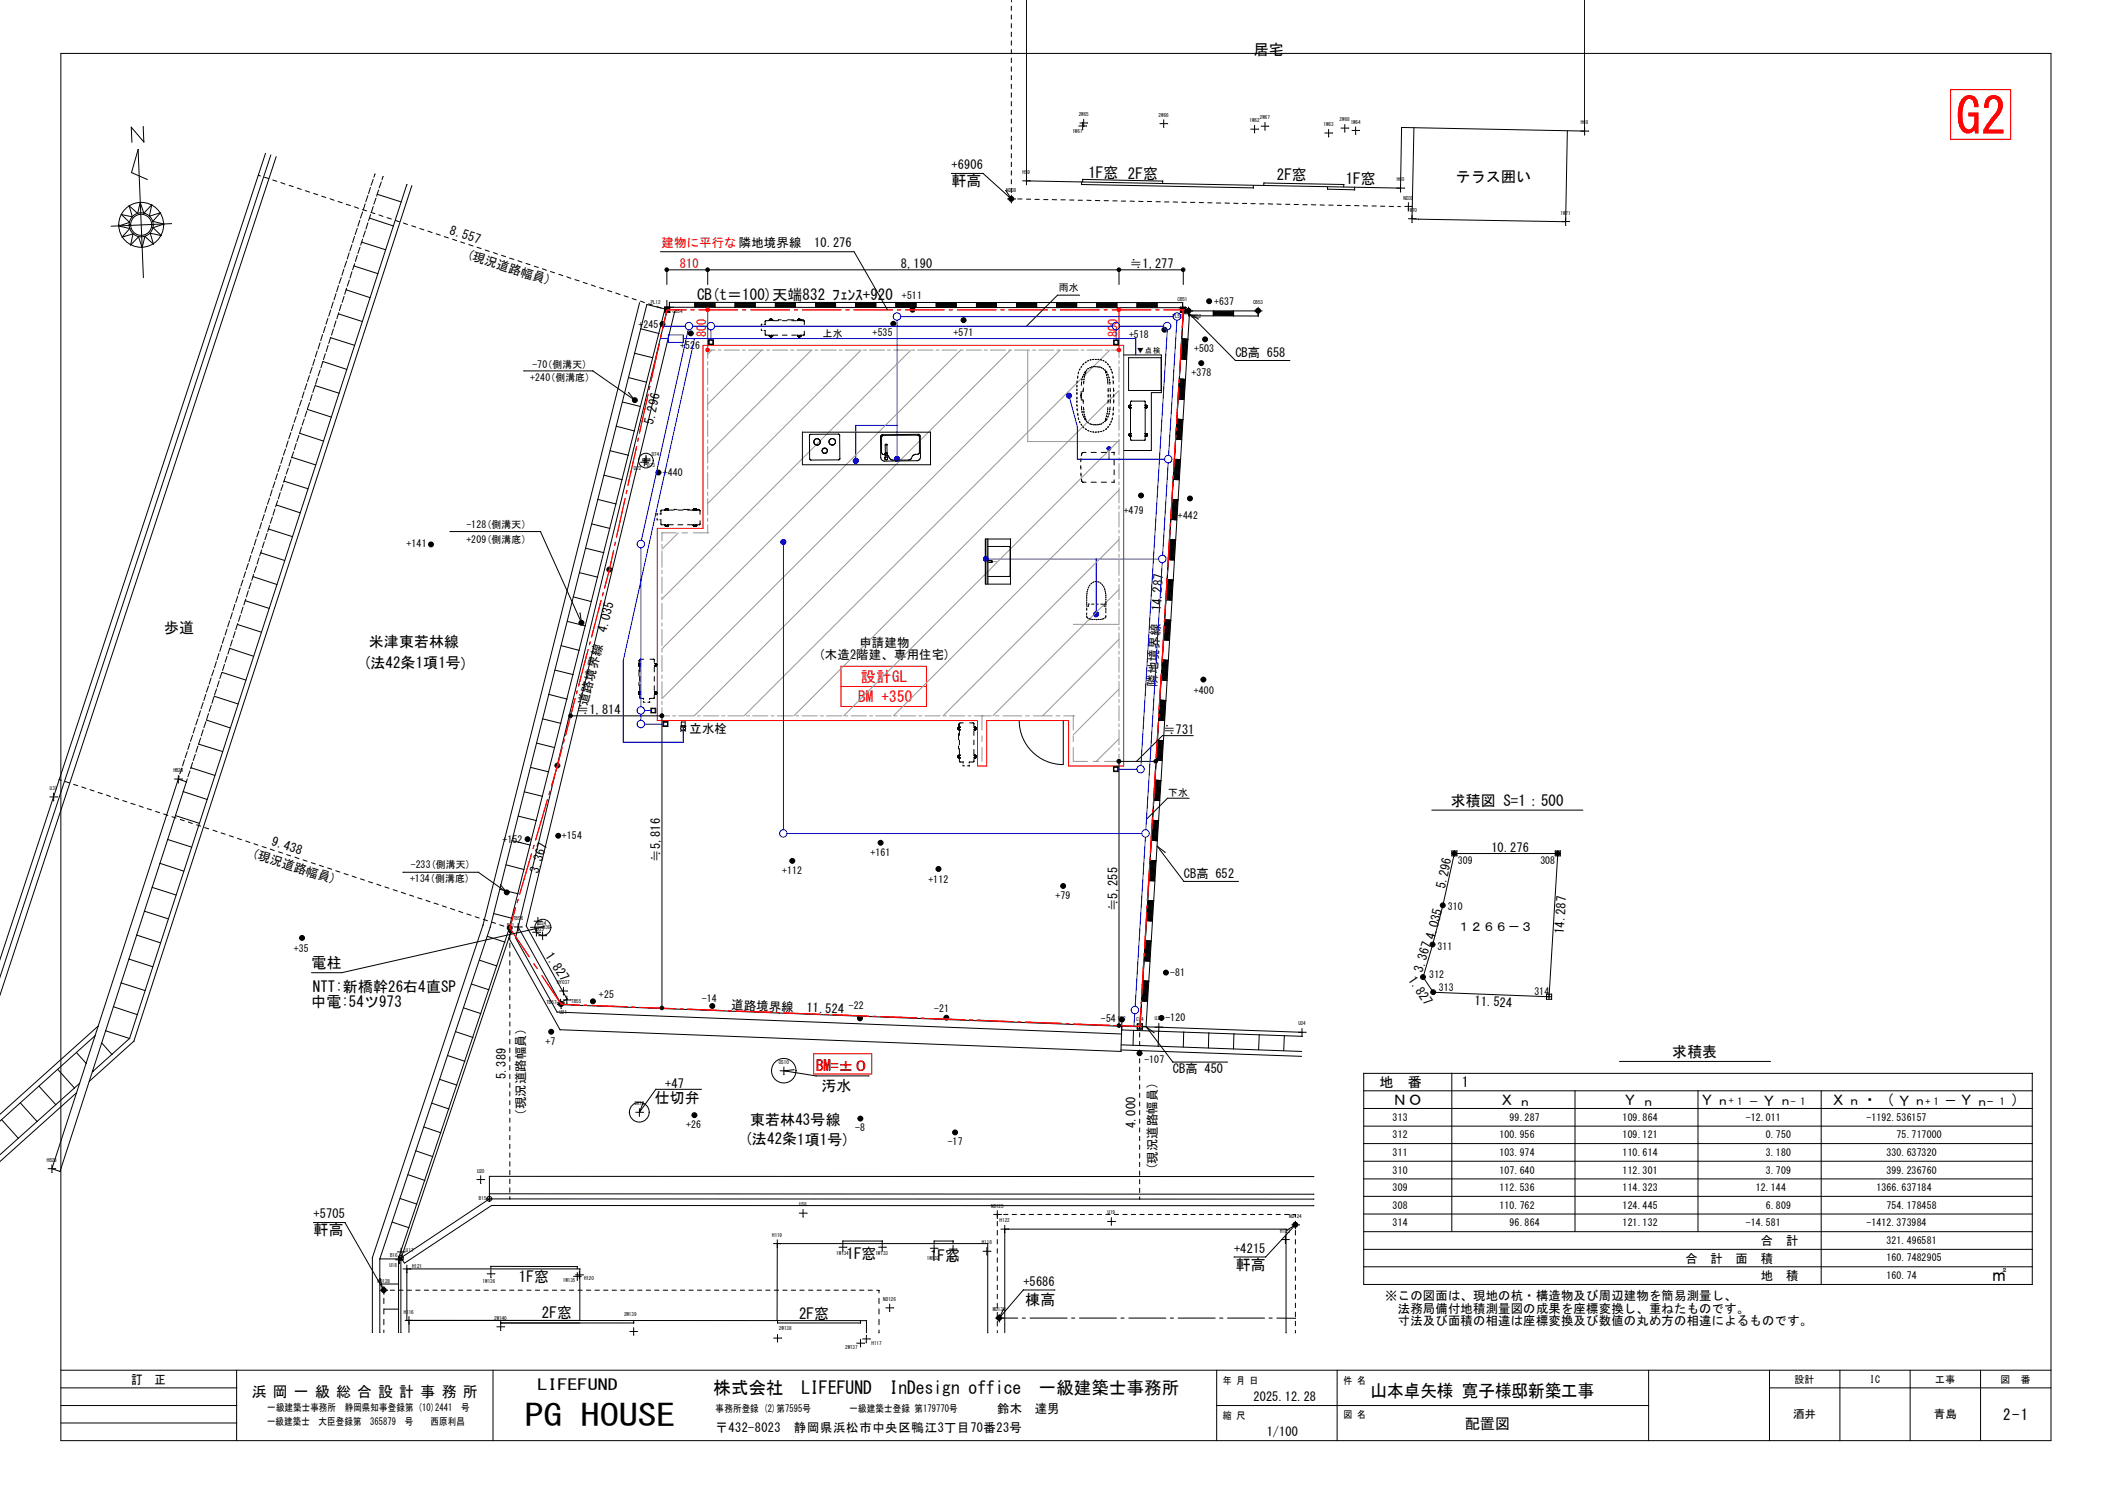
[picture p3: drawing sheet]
<svg xmlns="http://www.w3.org/2000/svg" width="420mm" height="297mm" viewBox="0 0 420 297" stroke-linecap="round" stroke-linejoin="round" font-family="sans-serif">
<defs><g id="words">
<text font-size="10" fill="#f00" x="389.1" y="26.6">G2</text>
<text font-size="6" x="104.4" y="283.6">PG HOUSE</text>
<g font-size="3.5">
<text x="141.9" y="277.4">株式会社　LIFEFUND</text>
<text x="177" y="277.4">InDesign office　一級建築士事務所</text>
<text x="272.7" y="277.9">山本卓矢様 寛子様邸新築工事</text>
</g>
<text font-size="3.1" x="396.2" y="254.9">㎡</text>
<g font-size="3">
<text x="249.4" y="11">居宅</text>
<text x="216.5" y="35.5">1F窓 2F窓</text>
<text x="254" y="35.9">2F窓</text>
<text x="189.3" y="37.1">軒高</text>
<text x="267.8" y="36.7">1F窓</text>
<text x="289.6" y="36.2">テラス囲い</text>
<text x="138.7" y="59.8">CB(t＝100)天端832 ﾌｪﾝｽ+920</text>
<text x="32.7" y="126">歩道</text>
<text x="73.4" y="128.7">米津東若林線</text>
<text x="72.2" y="133">(法42条1項1号)</text>
<text x="288.6" y="160.3">求積図 S=1：500</text>
<text x="62" y="192.6">電柱</text>
<text x="62.2" y="197.3">NTT:新橋幹26右4直SP</text>
<text x="61.9" y="200.3">中電:54ツ973</text>
<text x="162.3" y="213.1">BM=±０</text>
<text x="332.7" y="210.3">求積表</text>
<text x="130.3" y="219.4">仕切弁</text>
<text x="163.4" y="217">汚水</text>
<text x="277.1" y="219.8">ＮＯ</text>
<text x="298.3" y="219.9">Ｘ</text>
<text x="322.8" y="219.9">Ｙ</text>
<text x="338.1" y="219.8">Ｙ</text>
<text x="350.4" y="220">Ｙ</text>
<text x="364.2" y="219.9">Ｘ</text>
<text x="370.5" y="219.9">・（Ｙ</text>
<text x="389.7" y="219.9">Ｙ</text>
<text x="400.1" y="219.9">）</text>
<text x="148.1" y="227.7">(法42条1項1号)</text>
<text x="149.2" y="223.7">東若林43号線</text>
<text x="62.4" y="245.8">軒高</text>
<text x="168.4" y="250.5">1F窓</text>
<text x="185" y="250.9">1F窓</text>
<text x="103.3" y="255.1">1F窓</text>
<text x="245.9" y="252.6">軒高</text>
<text x="107.8" y="262.2">2F窓</text>
<text x="159" y="262.5">2F窓</text>
<text x="204" y="259.6">棟高</text>
<text x="50.1" y="278">浜 岡 一 級 総 合 設 計 事 務 所</text>
<text x="106.9" y="276.6">LIFEFUND</text>
<text x="291.5" y="284.2">配置図</text>
<text x="398.5" y="282.5">2-1</text>
</g>
<g font-size="3" fill="#f00">
<text x="171.3" y="135.6">設計GL</text>
<text x="170.7" y="139.6">BM +350</text>
</g>
<g font-size="2.8">
<text x="274.5" y="216.3">地</text>
<text x="280.1" y="216.3">番</text>
<text x="290.8" y="216.3">1</text>
</g>
<g font-size="2.5">
<text x="189.3" y="33.7">+6906</text>
<text x="89.3" y="46.5" transform="rotate(18 89.3 46.5)">8.557</text>
<text x="92.7" y="51.3" transform="rotate(18 92.7 51.3)">(現況道路幅員)</text>
<text x="179.2" y="53.3">8,190</text>
<text x="224.8" y="53.3">≒1,277</text>
<text x="245.8" y="71.1">CB高 658</text>
<text x="130" y="84.5" transform="rotate(-78 130 84.5)">5.296</text>
<text x="231" y="121.6" transform="rotate(-87 231 121.6)">14.287</text>
<text x="162.9" y="131.2">(木造2階建、専用住宅)</text>
<text x="171" y="128.7">申請建物</text>
<text x="230.1" y="136.6" transform="rotate(-87 230.1 136.6)">隣地境界線</text>
<text x="114.8" y="142.1">≒1,814</text>
<text x="116.8" y="140.5" transform="rotate(-75 116.8 140.5)">道路境界線　4.035</text>
<text x="137.2" y="145.8">立水栓</text>
<text x="231.4" y="146">≒731</text>
<text x="50" y="170.5" transform="rotate(18 50 170.5)">(現況道路幅員)</text>
<text x="53.9" y="168.1" transform="rotate(18 53.9 168.1)">9.438</text>
<text x="107.1" y="173.8" transform="rotate(-74 107.1 173.8)">3.367</text>
<text x="131.4" y="171.5" transform="rotate(-90 131.4 171.5)">≒5,816</text>
<text x="296.7" y="169.4">10.276</text>
<text x="235.5" y="174.7">CB高 652</text>
<text x="287.5" y="176.9" transform="rotate(-78 287.5 176.9)">5.296</text>
<text x="222.3" y="181.3" transform="rotate(-90 222.3 181.3)">≒5,255</text>
<text x="290" y="185.3">１２６６－３</text>
<text x="311.2" y="185.8" transform="rotate(-87 311.2 185.8)">14.287</text>
<text x="108.4" y="190.2" transform="rotate(56 108.4 190.2)">1.827</text>
<text x="285.4" y="187.1" transform="rotate(-75 285.4 187.1)">4.035</text>
<text x="280.1" y="195" transform="rotate(56 280.1 195)">1.827</text>
<text x="283" y="193.6" transform="rotate(-74 283 193.6)">3.367</text>
<text x="145.5" y="200.8" transform="rotate(2 145.5 200.8)">道路境界線</text>
<text x="160.4" y="201.3" transform="rotate(2 160.4 201.3)">11.524</text>
<text x="293.3" y="200" transform="rotate(2 293.3 200)">11.524</text>
<text x="100.6" y="214.7" transform="rotate(-90 100.6 214.7)">5.389</text>
<text x="233.3" y="213.4">CB高 450</text>
<text x="104.5" y="221.9" transform="rotate(-90 104.5 221.9)">(現況道路幅員)</text>
<text x="132.3" y="216.4">+47</text>
<text x="302.2" y="220">ｎ</text>
<text x="326.7" y="220">ｎ</text>
<text x="341.5" y="219.8">ｎ</text>
<text x="354" y="219.9">ｎ</text>
<text x="367.7" y="219.9">ｎ</text>
<text x="380.8" y="219.9">ｎ</text>
<text x="386.8" y="219.9">－</text>
<text x="393.1" y="220">ｎ-</text>
<text x="225.9" y="224.5" transform="rotate(-90 225.9 224.5)">4.000</text>
<text x="230.1" y="232.8" transform="rotate(-90 230.1 232.8)">(現況道路幅員)</text>
<text x="62.4" y="242.4">+5705</text>
<text x="245.5" y="249.2">+4215</text>
<text x="335.3" y="251.2">合</text>
<text x="340.3" y="251.2">計</text>
<text x="345.3" y="251.2">面</text>
<text x="350.4" y="247.7">合</text>
<text x="350.4" y="251.2">積</text>
<text x="355.3" y="247.7">計</text>
<text x="203.6" y="255.8">+5686</text>
<text x="350.4" y="254.7">地</text>
<text x="355.3" y="254.7">積</text>
<text x="275.6" y="258.7">※この図面は、現地の杭・構造物及び周辺建物を簡易測量し、</text>
<text x="275.6" y="261.2">法務局備付地積測量図の成果を座標変換し、重ねたものです。</text>
<text x="275.6" y="263.7">寸法及び面積の相違は座標変換及び数値の丸め方の相違によるものです。</text>
<text x="26.1" y="275.3">訂　正</text>
<text x="198.4" y="281">鈴木　達男</text>
<text x="249.4" y="278.7">2025.12.28</text>
<text x="142.4" y="284.9">〒432-8023　静岡県浜松市中央区鴨江3丁目70番23号</text>
<text x="252" y="285.7">1/100</text>
</g>
<g font-size="2.5" fill="#f00">
<text x="131.6" y="49.1">建物に平行な隣地境界線　10.276</text>
<text x="135.3" y="53.3">810</text>
<text x="140.5" y="67.1" transform="rotate(-90 140.5 67.1)">800</text>
<text x="222.3" y="67.1" transform="rotate(-90 222.3 67.1)">800</text>
</g>
<g font-size="2.3">
<text x="356.7" y="282.2">酒井</text>
<text x="384.7" y="282.2">青島</text>
</g>
<g font-size="2">
<text x="179.5" y="59.4">+511</text>
<text x="210.7" y="58">雨水</text>
<text x="127" y="65.2">+245</text>
<text x="241.6" y="60.6">+637</text>
<text x="135.3" y="69.3">+526</text>
<text x="163.7" y="67.1">上水</text>
<text x="173.6" y="66.9">+535</text>
<text x="189.7" y="66.8">+571</text>
<text x="224.6" y="67.3">+518</text>
<text x="237.6" y="70">+503</text>
<text x="105.5" y="75.8">+240(側溝底)</text>
<text x="105.9" y="73.2">-70(側溝天)</text>
<text x="237" y="74.9">+378</text>
<text x="131.9" y="94.7">+440</text>
<text x="92.8" y="105.1">-128(側溝天)</text>
<text x="92.8" y="107.9">+209(側溝底)</text>
<text x="223.6" y="102.2">+479</text>
<text x="234.4" y="103.3">+442</text>
<text x="80.9" y="108.9">+141</text>
<text x="237.5" y="138">+400</text>
<text x="232.4" y="158.3">下水</text>
<text x="100" y="167.7">+152</text>
<text x="111.8" y="167">+154</text>
<text x="81.7" y="172.8">-233(側溝天)</text>
<text x="155.6" y="173.9">+112</text>
<text x="173.2" y="170.3">+161</text>
<text x="290.1" y="171.9">309</text>
<text x="306.5" y="171.8">308</text>
<text x="81.6" y="175.5">+134(側溝底)</text>
<text x="184.7" y="175.6">+112</text>
<text x="210" y="178.9">+79</text>
<text x="288" y="181.1">310</text>
<text x="58.5" y="189.3">+35</text>
<text x="286" y="188.9">311</text>
<text x="232.8" y="194.1">-81</text>
<text x="284.4" y="194.6">312</text>
<text x="286.3" y="197.1">313</text>
<text x="305.3" y="197.9">314</text>
<text x="119.2" y="198.6">+25</text>
<text x="139.7" y="199.3">-14</text>
<text x="168.9" y="200.7">-22</text>
<text x="185.8" y="201.4">-21</text>
<text x="219" y="203.2">-54</text>
<text x="231.9" y="203.2">-120</text>
<text x="108.5" y="207.9">+7</text>
<text x="227.7" y="211.5">-107</text>
<text x="344" y="219.7">+ 1 －</text>
<text x="356.3" y="219.8">- 1</text>
<text x="383.1" y="219.9">+ 1</text>
<text x="397.9" y="219.8">1</text>
<text x="136.5" y="224.5">+26</text>
<text x="170.1" y="225">-8</text>
<text x="188.5" y="227.8">-17</text>
<text x="277.1" y="223">313</text>
<text x="277.1" y="226.4">312</text>
<text x="298.3" y="226.4">100.956</text>
<text x="300.3" y="223">99.287</text>
<text x="322.8" y="223">109.864</text>
<text x="322.8" y="226.4">109.121</text>
<text x="347.3" y="223">-12.011</text>
<text x="351.3" y="226.4">0.750</text>
<text x="371.3" y="223">-1192.536157</text>
<text x="377.3" y="226.4">75.717000</text>
<text x="277.1" y="230">311</text>
<text x="277.1" y="233.5">310</text>
<text x="298.3" y="230">103.974</text>
<text x="298.3" y="233.5">107.640</text>
<text x="322.8" y="230">110.614</text>
<text x="322.8" y="233.5">112.301</text>
<text x="351.3" y="230">3.180</text>
<text x="351.3" y="233.5">3.709</text>
<text x="375.3" y="230">330.637320</text>
<text x="375.3" y="233.5">399.236760</text>
<text x="277.1" y="237">309</text>
<text x="298.3" y="237">112.536</text>
<text x="322.8" y="237">114.323</text>
<text x="349.3" y="237">12.144</text>
<text x="373.3" y="237">1366.637184</text>
<text x="277.1" y="240.5">308</text>
<text x="277.1" y="244">314</text>
<text x="298.3" y="240.5">110.762</text>
<text x="300.3" y="244">96.864</text>
<text x="322.8" y="240.5">124.445</text>
<text x="322.8" y="244">121.132</text>
<text x="347.3" y="244">-14.581</text>
<text x="351.3" y="240.5">6.809</text>
<text x="371.3" y="244">-1412.373984</text>
<text x="375.3" y="240.5">754.178458</text>
<text x="375.3" y="247.5">321.496581</text>
<text x="375.3" y="251">160.7482905</text>
<text x="375.3" y="254.5">160.74</text>
<text x="243.3" y="275.3">年 月 日</text>
<text x="267.3" y="275.3">件 名</text>
<text x="357" y="275">設計</text>
<text x="372" y="275">IC</text>
<text x="385" y="275">工事</text>
<text x="398" y="275">図　番</text>
<text x="53.2" y="280.7">一級建築士事務所　静岡県知事登録第 (10)2441　号</text>
<text x="142.4" y="281">事務所登録 (2)第7595号</text>
<text x="169" y="281">一級建築士登録 第179770号</text>
<text x="53.1" y="283.4">一級建築士　大臣登録第　365879　号　　西原利昌</text>
<text x="243.3" y="282.2">縮 尺</text>
<text x="267.3" y="282.2">図 名</text>
</g>
<text font-size="1.5" x="226.2" y="70.2">▼点検</text>
<g font-size="1">
<text x="214.6" y="23.1">2W65</text>
<text x="230.5" y="23.2">2W66</text>
<text x="250.7" y="23.7">2W67</text>
<text x="213.4" y="26.5">1W61</text>
<text x="248.6" y="24.3">1W62</text>
<text x="263.3" y="25.1">1W63</text>
<text x="266.5" y="24.1">2W68</text>
<text x="268.7" y="24.6">1W64</text>
<text x="314.5" y="24.7">H69</text>
<text x="203.5" y="34.6">H59</text>
<text x="200.2" y="38.2">ND38</text>
<text x="277.9" y="36.1">H60</text>
<text x="279.2" y="39.7">ND39</text>
<text x="280" y="42.2">1W70</text>
<text x="310.5" y="42.7">1W71</text>
<text x="234.3" y="59.9">CB51</text>
<text x="129.5" y="60.5">PL12</text>
<text x="133.8" y="62.3">CB54</text>
<text x="233.3" y="63.2">PL50</text>
<text x="237" y="63.3">CB52</text>
<text x="249.3" y="60.5">CB53</text>
<text x="126.1" y="93.6">D72</text>
<text x="128.8" y="93">D73</text>
<text x="129.7" y="90.8">D74</text>
<text x="34.5" y="153.6">HB29</text>
<text x="9.9" y="157.2">U31</text>
<text x="100.9" y="184.3">B11</text>
<text x="102.1" y="183.1">TB56</text>
<text x="106.7" y="185.2">D35</text>
<text x="107.2" y="184">D34</text>
<text x="108" y="184.9">D36</text>
<text x="110.9" y="195.8">HYO37</text>
<text x="108.7" y="199.8">TB57</text>
<text x="111.3" y="201.8">U21</text>
<text x="113.7" y="199.6">TB55</text>
<text x="222.5" y="202.8">U22</text>
<text x="226" y="203.1">C14</text>
<text x="229.8" y="203">U23</text>
<text x="258.3" y="204">U24</text>
<text x="154.9" y="211.7">OS10</text>
<text x="126.2" y="219.9">SK13</text>
<text x="9.3" y="231.1">HB28</text>
<text x="94.9" y="233.3">U20</text>
<text x="95.3" y="238.7">B15</text>
<text x="159" y="240">U58</text>
<text x="197.2" y="240.2">ND125</text>
<text x="198.9" y="243.2">H122</text>
<text x="220.3" y="241.6">U19</text>
<text x="254.7" y="245.2">H123</text>
<text x="256.5" y="242.3">ND124</text>
<text x="77.6" y="250.1">B16</text>
<text x="80.8" y="249">U17</text>
<text x="153.6" y="246">H119</text>
<text x="166.4" y="249.6">1W134</text>
<text x="174.2" y="249.6">1W133</text>
<text x="184.4" y="250.7">1W132</text>
<text x="188.4" y="250.6">1W131</text>
<text x="195.3" y="247.5">H118</text>
<text x="75.1" y="255.3">ND128</text>
<text x="77.5" y="252.1">U18</text>
<text x="82" y="252.3">H121</text>
<text x="96" y="255.3">1W136</text>
<text x="112" y="255">1W135</text>
<text x="116.2" y="254.6">H120</text>
<text x="80.3" y="261.3">H116</text>
<text x="98.3" y="262.6">2W140</text>
<text x="124.2" y="261.8">2W139</text>
<text x="175.7" y="258.8">ND126</text>
<text x="197.5" y="260.9">MD130</text>
<text x="155" y="264.5">2W138</text>
<text x="168.1" y="268.4">2W137</text>
<text x="173.4" y="267.5">H117</text>
</g>
</g></defs>
<g fill="none" stroke="#f00" stroke-width=".2">
<path d="M388.1 17.8h11.9v9.9h-11.9zM128.9 78.4l-1.7 7.8M129.3 76.8l-.1 .7M131.2 68.1l-1.7 7.8M131.6 66.5l-.2 .6M132.7 61.6h.1M132.7 61.6h3.8M132.7 61.6l-.9 3.9M137.5 61.6h.6M139.1 61.6h7.7M139.9 68.7h83.7v83.7h-11v-9.1h-16.3v9.1h-1.8v-9.1h-63.7v-38.2h9.1zM140.8 61.6v8"/>
<path d="M147.7 61.6h.7M149.4 61.6h7.7M158 61.6h.7M159.6 61.6h7.7M168.3 61.6h.7M169.9 61.6h7.7M178.6 61.6h.6M180.2 61.6h7.7M188.8 61.6h.7M190.5 61.6h7.7M199.1 61.6h.7M200.7 61.6h7.7"/>
<path d="M209.4 61.6h.6M211 61.6h7.7M219.7 61.6h.6M221.3 61.6h7.7M222.6 61.6v8M230 61.6h.6M231.5 61.6h3.9M234.5 77l-.4 7.2M234.6 75.6v.6M235.1 67.6l-.4 7.1M235.2 66.1l-.1 .6M235.4 61.6h.1"/>
<path d="M235.4 61.6l-.2 3.6M124.4 99.1l-1.8 7.8M124.7 97.5l-.1 .7M126.7 88.8l-1.8 7.8M127 87.2l-.1 .6M233.3 96.1l-.4 7.1M233.4 94.6v.6M233.9 86.6l-.4 7.1M234 85.1v.6M119.6 119.4l-1.9 7.3M120 117.9l-.2 .6M121.2 113.3h.1"/>
<path d="M121.2 113.3l-.9 3.7M122.1 109.5l-.9 3.8M122.4 107.9l-.1 .6M232.2 115.1l-.5 7.1M232.3 113.6l-.1 .6M232.7 105.6l-.4 7.1M232.8 104.1v.6M114.4 138.9l-1.9 7.4M114.9 137.4l-.2 .6M117 129.2l-1.9 7.3M117.4 127.7l-.1 .6M167.3 136.6h17"/>
<path d="M167.3 132.5h17v8h-17zM231 134.1l-.4 7.1M231.1 132.6v.6M231.6 124.6l-.4 7.1M231.7 123.1l-.1 .6M108.9 159l-2.3 8.1M109.4 157.4l-.2 .7M110.9 152.3h.1M110.9 152.3l-1.2 4.1M111.8 148.7l-.9 3.6M112.3 147.2l-.2 .6M229.9 153.1l-.5 7.1"/>
<path d="M230 151.6l-.1 .6M230.5 143.6l-.5 7.1M230.5 142.1v.6M103.1 178.9l-.2 .7M105.7 169.8l-2.3 8.1M106.3 168.1l-.3 .7M228.7 172.1l-.4 7.1M228.8 170.6v.6M229.3 162.6l-.4 7.1M229.4 161.1v.6M101.4 184.6h.1M101.4 184.6l3.9 5.7"/>
<path d="M102.6 180.6l-1.2 4M106.2 191.7l.7 1M107.8 194.1l3.8 5.7M111.6 199.8h.1M111.6 199.8l3.6 .1M116.2 200h.6M227.1 199.1l-.1 .6M227.5 191.1l-.4 7.1M227.6 189.6v.6M228.1 181.6l-.4 7.1M228.2 180.1v.6M117.6 200l7.2 .3"/>
<path d="M125.7 200.3l.6 .1M127.3 200.4l7.2 .3M135.3 200.7h.6M136.8 200.7l7.2 .3M144.9 201.1h.6M146.4 201.1l7.2 .3M154.5 201.4l.6 .1M156 201.5l7.2 .3M161.9 209.6h11.5v4.1h-11.5zM164.1 201.8h.6M165.6 201.8l7.2 .3M173.7 202.2h.6"/>
<path d="M175.2 202.2l7.2 .3M183.3 202.5l.6 .1M184.8 202.6l7.2 .3M192.9 202.9h.6M194.4 202.9l7.2 .3M202.5 203.3h.6M204 203.3l7.2 .3M212.1 203.6l.6 .1M213.6 203.7l7.2 .3M221.7 204h.5M223.2 204l3.5 .2M226.7 204.2h.1"/>
<path d="M227 200.6l-.3 3.6"/>
</g>
<g fill="none" stroke="#000" stroke-width=".2">
<path d="M201.2 0v.4M204.2 0l.1 36.7M315.3 -.1v26.9M12.1 10.6h396v276h-396zM201.2 1.2v.9M201.2 3v.8M201.2 4.7v.8M201.2 6.4v.9M201.2 8.1v.9M201.2 9.9v.8M201.2 11.6v.8M201.2 13.3v.9"/>
<path d="M201.2 15v.9M201.2 16.8v.8M201.2 18.5v.8M26.1 25.3h.1M26.1 25.3l2.5 2.9M26.1 25.3l.1 3M26.2 34.3l3.1 1.4M26.2 34.3h.1M27.5 29.8l-1.3 4.5M27.5 29.8l1 25.4M27.5 29.8h.1M28.5 25.2l.1 3"/>
<path d="M28.6 28.2h.1M51.4 34.8l.4 .2M52.6 35.3l.9 .2M52.8 30.5l-52.8 160.5M53.9 30.8l-53.9 163.7M54.3 35.8l.8 .3M54.9 31.2l-54.9 166.9M55.9 36.3l.8 .3M57.5 36.9l.8 .2M59.1 37.4l.8 .3M60.7 37.9l.9 .3M62.4 38.5l.8 .2"/>
<path d="M64 39l.8 .3M65.7 39.5l.8 .3M73.2 38.9l-.4 1.2M73.7 37.3l-.4 1.2M74.3 35.7l-.5 1.2M74.6 34.6l-.2 .7M74.8 39.4l-.4 1.2M75.1 38.7l4.7 1.5M75.3 37.8l-.4 1.2M75.9 36.2l-.5 1.2M76.2 35.1l-.2 .7M81 36.7l-55.2 169.9"/>
<path d="M82 37l-55.4 170.1M189.3 34.5h6.3M195.6 34.5l5.6 5.1-1-1.7M200.4 39.6h1.6M201.2 20.2v.9M201.2 21.9v.9M201.2 23.7v.8M201.2 25.4v.8M201.2 27.1v.9M201.2 28.8v.9M201.2 30.6v.8M201.2 32.3v.8"/>
<path d="M201.2 34v.8M201.2 35.7v.9M201.2 37.5v.8M201.2 38.8l.1 1.5M202.5 39.6h.8M203.5 36h1.5M204.2 39.6h.9M205.9 39.7h.9M207.6 39.7h.9M209.3 39.7l.9 .1M211.1 39.8h.8M212.8 39.8h.9"/>
<path d="M214.5 39.8h.8M214.6 25.1h1.6M214.8 24.5h1.6M215.2 36.7l34.1 .7M215.2 36.7h.1M215.2 36.2v.5M215.4 24.3v1.5M215.4 35.7v.5M215.4 25.8h.1M215.4 35.7l15.9 .3M215.4 35.7h.1M215.6 23.7v1.5"/>
<path d="M216.2 39.8l.9 .1M217.9 39.9h.9M219.7 39.9h.8M221.4 40h.8M230.8 24.6h1.5M231.3 36h.1M231.3 36v.5M231.5 23.8l.1 1.5M248.8 25.7h1.6M249.3 37.4h.1M249.4 36.9l-.1 .5M249.6 24.9v1.5"/>
<path d="M250.9 25.1h1.5M251.5 36.4l15.8 .3M251.5 36.4l-.1 .5M251.5 36.4h.1M251.7 24.3v1.6M263.6 26.5h1.5M264.1 37.6l5.4 .2M264.1 37.2v.4M264.1 37.6h.1M264.3 25.7l.1 1.5M266.8 25.5h1.6M267.3 36.7h.1"/>
<path d="M267.3 36.7v.5M267.5 24.8l.1 1.4M269 26h1.5M269.5 37.8h.1M269.5 37.3v.5M269.7 25.2v1.5M269.7 26.7h.1M277.9 37.4h1.5M278.6 36.7l.1 1.5M281.3 25.4l-.4 18.1 1.3 .1M311.8 26l-.3 18.1M314.5 26.1h1.6"/>
<path d="M315.3 26.1l-36.5-.7-.2 12-74.4-1.4M23.6 45l2.2 .5M23.6 45h.1M24.1 42.7l2.2 .4M24.1 42.7l1.7 1.5M24.1 42.7h.1M24.3 47.2h.1M25.7 40.9l1.7 1.6M25.7 40.9l.6 2.2M25.7 40.9h.1M25.8 44.2l-2.2 .8M25.8 44.2h.1"/>
<path d="M25.8 45.5l-1.5 1.7M25.8 45.5h.1M26 48.7h.1M26.3 43.1h.1M26.5 46.5l-2.2 .7M26.5 46.5l-.5 2.2M26.5 46.5h.1M27.4 42.5h.1M27.6 47.1l-1.6 1.6M27.6 47.1l.7 2.1M27.6 47.1h.1M27.9 40.3h.1"/>
<path d="M27.9 40.3l-.5 2.2M27.9 40.3l.7 2.1M28.3 49.2h.1M28.6 42.4h.1M28.8 47l-.5 2.2M28.8 47l1.7 1.6M28.8 47h.1M29.7 43h.1M29.9 46.4l.6 2.2M29.9 46.4l2.2 .5M29.9 46.4h.1M30.2 40.8h.1"/>
<path d="M30.2 40.8l-.5 2.2M30.2 40.8l-1.6 1.6M30.4 44l2.2 .6M30.4 44h.1M30.4 45.3l1.7 1.6M30.4 45.3h.1M30.5 48.6h.1M31.9 42.3l-1.5 1.7M31.9 42.3l-2.2 .7M31.9 42.3h.1M32.1 46.9h.1M32.6 44.6l-2.2 .7"/>
<path d="M32.6 44.6h.1M34.1 44.5l-12 .5M66.8 58.4l-.3 1.2M67.3 40.1l.8 .2M67.4 56.8l-.4 1.2M67.9 55.2l-.4 1.2M68.4 53.6l-.4 1.2M68.5 59l-.4 1.2M68.9 40.6l.8 .3M68.9 57.7l4.8 1.5M69 57.3l-.4 1.2M69 51.9l-.5 1.3"/>
<path d="M69.5 50.3l-.4 1.2M69.5 55.7l-.4 1.2M70 54.1l-.4 1.2M70 48.7l-.4 1.2M70.5 52.9l4.7 1.5M70.5 47l-.4 1.3M70.5 41.1l.8 .3M70.6 52.5l-.5 1.2M71.1 50.8l-.4 1.2M71.1 45.4l-.4 1.3M71.6 43.8l-.4 1.2M71.6 49.2l-.4 1.2"/>
<path d="M72 48.2l4.8 1.5M72.1 47.6l-.3 1.2M72.1 42.2l-.4 1.2M72.1 41.7l.8 .3M72.6 40.6l-.3 1.2M72.7 45.9l-.4 1.3M73.2 44.3l-.4 1.3M73.6 43.4l4.7 1.6M73.7 42.7l-.4 1.2M73.8 42.2l.8 .3M74.3 41.1l-.4 1.2M75.4 42.8l.8 .3"/>
<path d="M77 43.3l.9 .3M78.7 43.9l.8 .2M80.3 44.4l.8 .3M81.9 44.9l.8 .3M83.5 45.5l.8 .2M85.1 46l.9 .3M86.8 46.5l.8 .3M88.4 47.1l.8 .2M90 47.6l.8 .3M91.7 48.1l.8 .3M93.3 48.6l.8 .3M94.9 49.2l.8 .2"/>
<path d="M96.5 49.7l.8 .3M98.2 50.2l.8 .3M99.8 50.8l.8 .3M101.4 51.4l.8 .2M103 51.9l.8 .3M104.6 52.4l.9 .3M106.3 53l.8 .2M107.9 53.5l.8 .3M109.5 54l.8 .3M111.2 54.6l.8 .2M112.8 55.1l.8 .3M114.4 55.6l.8 .3"/>
<path d="M116 56.2l.8 .2M117.6 56.7l.8 .3M119.3 57.2l.8 .3M120.9 57.8l.8 .2M122.5 58.3l.9 .3M124.2 58.8l.8 .3M125.8 59.4l.8 .2M127.4 59.9l.8 .3M131.4 50.1h38.5l6.7 11.5M132.7 59.7v1.9l-.4-.1M132.7 56.6v-2.9h102.7v2.9M140.8 53.7v2.9"/>
<path d="M214.8 58.7h-4.4l-6.2 6.2M222.6 53.7v2.9M223.1 40h.8M224.8 40h.9M226.5 40l.9 .1M228.3 40.1h.8M230 40.1h.8M231.7 40.2h.8M233.4 40.2h.9M235.1 40.2l.9 .1M236.9 40.3h.8M238.6 40.3h.8"/>
<path d="M240.3 40.3h.8M240.6 59.9h.1M242 40.4h.9M243.7 40.4h.9M245.4 40.4l.9 .1M247.2 40.5h.8M248.9 40.5h.8M250.6 40.6h.9M252.3 40.6h.9M254 40.6h.9M255.8 40.6h.8M257.5 40.7h.8"/>
<path d="M259.2 40.7h.9M260.9 40.7l.9 .1M262.6 40.8h.9M264.4 40.8h.8M266.1 40.9h.8M267.8 40.9h.8M269.5 40.9h.9M271.2 40.9l.9 .1M273 41h.8M274.7 41h.8M276.4 41.1h.8M278.1 41.1h.5"/>
<path d="M279.5 41.1h1.5M280.2 40.3v1.5M280.2 41.8h.1M280.2 43.5h1.5M280.9 42.8l.1 1.5M282.2 43.6h.1M282.2 43.6l29.3 .5M310.7 44.1h1.6M311.5 43.3v1.5M311.5 44.8h.1M311.5 44.1h.1M60 79.6l-.4 1.2"/>
<path d="M60.5 77.9l-.4 1.3M61 76.3l-.4 1.3M61.6 74.7l-.4 1.2M62.1 78.5l-.4 1.2M62.1 73.1l-.4 1.2M62.6 71.5l-.4 1.2M62.7 76.8l-.5 1.3M62.7 76.7l4.8 1.5M62.7 76.7h.1M63.1 69.8l-.4 1.2M63.2 75.2l-.4 1.3M63.7 68.2l-.4 1.2"/>
<path d="M63.7 73.6l-.4 1.2M64.2 66.5l-.4 1.3M64.2 72l-.4 1.2M64.3 71.9l4.7 1.6M64.7 70.4l-.4 1.1M64.7 64.9l-.4 1.3M65.2 63.3l-.3 1.2M65.3 68.7l-.4 1.2M65.8 67.2l4.8 1.5M65.8 67.2h.1M65.8 67.1l-.4 1.2M65.8 61.7l-.4 1.2"/>
<path d="M66.3 60.1l-.4 1.2M66.3 65.4l-.3 1.3M66.8 63.8l-.3 1.3M67.4 62.4l4.7 1.6M67.4 62.2l-.4 1.2M67.9 60.6l-.4 1.2M104.2 73.8h13.8M117.9 73.8l8.4 5.8M123.8 80l3.6 .9M125 75.1l3.7 .9M125.1 78.1l1.2 1.5M126.2 70.3l3.7 .9"/>
<path d="M126.3 79.6h.1M127.3 60.2l-31.2 123.8M127.5 65.4l3.6 .9M129 60.5l.8 .2M130.7 61l.8 .3M131.8 64.5h.1M132.2 61.6h.1M132.2 61.6l.5-.5 .5 .5M132.2 61.6l.5 .5 .5-.5M132.2 61.6l.6-.5 .5 .5M132.2 61.6l.6 .5 .5-.5M132.3 61.5l-31.2 123.8"/>
<path d="M132.3 61.5l-3.6-.9-31.2 123.8M132.3 61.5h.1M132.8 61.6l-30.2 125M133.2 61.6h.1M133.2 60.2h102.1v1.7M133.2 60.2v1.9M133.2 61.9h.1M133.2 61.1l102.1 .1M133.2 60.2h.1M133.3 61.1v1M133.3 61.6h.1M133.3 61.1h-1.1v1"/>
<path d="M134 61.1h-1.8v1h1.1M134.2 61.9l-29.5 122.3M137.5 66.3h.1M138.3 60.5h3.9M138.3 60.7h3.9M138.3 61h3.9M138.3 60.2h3.9M138.3 60.8h3.9M138.3 60.3h3.9M138.3 60.2v.9M138.3 60.6l3.9 .1M141 67.6h.9v.9h-.9z"/>
<path d="M141.1 67.7h.7v.8h-.7zM142.2 60.2l.1 .9M146.3 60.2h.1M146.3 60.5h3.9M146.3 60.7h3.9M146.3 61h3.9M146.3 60.4h3.9M146.3 60.2h3.9M146.3 60.8h3.9M146.3 60.2v.9M150.2 61.1h.1M150.2 60.2v.9"/>
<path d="M151.5 65.4v.3h.1M151.6 64.5h-.1v.4M152 64.5h.3M152 65.7h.3M152.2 65.9l.1 .7M152.2 63.9v.7M152.2 63.9h.1M152.3 63.8h.1M152.3 66.6l.6 .1M152.3 66.6h.1M152.3 63.8l-.1 .1M152.9 63.8h-.6"/>
<path d="M153 66.8h.1M153 66.7h.1M153 63.8h.1M153 63.7h.1M153 63.7l.1 .1M153 66.6l.1 .2M153.1 66.9h.1M153.1 66.8h.1M153.1 63.7h.1M153.1 63.6h.1M153.1 63.6v.1M153.1 66.8v.1"/>
<path d="M153.1 66.9h.4M153.1 63.6h.4M153.2 66.9h.1M153.2 63.5l-.1 .1M153.2 67h.1M153.2 63.5h.1M153.3 67h.1M153.3 63.5h.1M153.4 63.5h.1M153.4 66.9h.1M153.5 66.9h.1M153.5 63.6h.1"/>
<path d="M153.5 66.8h.1M153.5 63.7h.1M153.5 63.6v.1M153.5 66.8v.1M153.5 66.7h.1M153.5 63.8h.1M153.5 63.7v.1M153.5 66.6v.2M153.8 63.8h.9M153.8 66.7h.9M154.3 60.5h3.9M154.3 60.7h3.9"/>
<path d="M154.3 61h3.9M154.3 60.4h3.9M154.3 60.2h3.9M154.3 60.2v1M154.3 60.8l3.9 .1M154.9 63.6h.5M154.9 63.6v.2M155.7 63.8h.9M155.7 66.7h.9M156.7 63.6h1.2M157.5 63.8h1M157.5 66.7h1"/>
<path d="M158.2 60.2v1M158.7 63.8h.1M158.7 63.7h.1M158.7 66.8h.1M158.7 66.7h.1M158.7 63.7v.1M158.7 66.6v.2M158.7 63.6h.1M158.7 66.9h.1M158.7 63.6v.1M158.7 66.8v.1M158.7 66.9h.4"/>
<path d="M158.7 63.6h.4M158.8 63.6h.1M158.8 67h.1M158.9 63.5h.1M158.9 67h.1M159 63.5h.1M159 67h.1M159 66.9h.1M159.1 63.6h.1M159.1 66.9h.1M159.1 63.7h.1M159.1 66.8h.1"/>
<path d="M159.1 63.6h.7M159.1 63.6v.1M159.1 66.8v.1M159.2 63.7h.1M159.2 63.8h.1M159.2 66.7h.1M159.2 66.8h.1M159.2 63.7v.1M159.2 66.6v.2M159.4 63.8h.6M159.4 66.7h.5M159.8 63.6v.2"/>
<path d="M159.9 63.8l.1 .1M160 66.6h.1M160 66.6l-.1 .1M160 63.9h.1M160 63.9v.7M160 65.9v.6M160 66.5v.1M160 66.5h.1M162.3 60.5h3.9M162.3 60.7h3.9M162.3 61h3.9M162.3 60.9h3.9"/>
<path d="M162.3 60.4h3.9M162.3 60.2h3.9M162.3 60.2v1M162.3 60.5l3.9 .1M166.2 60.2v1M170.3 60.3h3.9M170.3 60.5h3.9M170.3 60.6h3.9M170.3 60.7h3.9M170.3 61h3.9M170.3 60.9h3.9M170.3 60.4h3.9"/>
<path d="M170.3 60.2v1M174.2 60.2v1M177.8 64.4h.1M178.3 61.1h3.9M178.3 60.3h3.9M178.3 60.5h3.9M178.3 60.6h3.9M178.3 61h3.9M178.3 60.9h3.9M178.3 60.4h3.9M178.3 60.7h3.9M178.3 60.2v1"/>
<path d="M178.3 60.7l3.9 .1M181.6 61.6h.1M182.2 60.2v1M186.3 61.1h3.9M186.3 60.3h3.9M186.3 60.6h3.9M186.3 60.8h3.9M186.3 61h3.9M186.3 60.9h3.9M186.3 60.4h3.9M186.3 60.7h3.9M186.3 60.2v1"/>
<path d="M186.3 60.5h3.9M190.2 60.2v1M191.7 63.7h.1M194.3 61.1h3.9M194.3 60.3h3.9M194.3 60.5h3.9M194.3 60.6h3.9M194.3 60.8h3.9M194.3 61h3.9M194.3 60.9h3.9M194.3 60.4h3.9M194.3 60.7h3.9"/>
<path d="M194.3 60.2v1M198.2 60.2v1M202.3 61.1h3.9M202.3 60.3h3.9M202.3 60.5h3.9M202.3 60.6h3.9M202.3 60.8h3.9M202.3 61h3.9M202.3 60.9h3.9M202.3 60.4h3.9M202.3 60.2v1M202.3 60.7h3.9"/>
<path d="M206.2 60.2v1M210.2 61.1h4M210.2 60.3h4M210.2 60.5h4M210.2 60.6h4M210.2 60.7h4M210.2 60.8h4M210.2 61h4M210.2 60.9h4M210.2 60.2v1M210.3 60.4h3.9M214.2 60.2v1"/>
<path d="M214.2 79.9h.1M214.2 76.6v.4M214.2 77.4v.3M214.2 78.1v.4M214.2 79v.4M214.2 79.7v.4M214.2 76.8h.1M214.2 77.6h.1M214.2 78.2h.1M214.2 79.2h.1M214.3 76h.1M214.3 75.8v.2"/>
<path d="M214.3 76l-.1 .2M214.4 74.8v.2M214.4 75v.3M214.4 75h.1M214.5 74.1h.1M214.5 74.1v.3M214.6 74l-.1 .1M214.8 73.5l-.1 .2M214.8 73.5h.1M214.9 73.4l-.1 .1M215.1 78.7v.1M215.1 78.7h.1"/>
<path d="M215.1 77.9v.6M215.1 79h.1M215.1 78.4v.1M215.1 78.4h.1M215.1 79v.6M215.1 73h.1M215.1 79l.1 .2M215.2 75.9v.2M215.2 76.1h.1M215.2 76.1l-.1 .6M215.2 78.2l-.1 .2M215.2 72.9l-.1 .2"/>
<path d="M215.3 75.5h.1M215.3 75.4v.1M215.3 75.5l-.1 .1M215.4 79.5l.1 .1M215.4 74.9l-.1 .2M215.4 74.9h.1M215.4 74.8v.1M215.5 79.6h.1M215.5 79.6v.1M215.5 79.8v.1M215.5 77.8l-.1 .1M215.5 77.8h.1"/>
<path d="M215.5 77.7v.1M215.5 77.6h.1M215.5 79.9v.4M215.5 79.9h.1M215.5 72.4l-.1 .2M215.5 72.4h.1M215.6 77.2l-.1 .4M215.6 76v.4M215.6 76h.1M215.6 74.5l-.1 .1M215.6 74.5h.1M215.6 75.5h.1"/>
<path d="M215.6 74.4v.1M215.6 75.5v.1M215.6 75.9v.1M215.6 72.3l-.1 .1M215.7 75.4l-.1 .1M215.7 75v.1M215.7 75h.1M215.8 74.8l-.1 .2M215.8 74.1l-.1 .1M215.8 74.1h.1M215.8 74.6v.1M215.8 74.6h.1"/>
<path d="M215.9 74.5l-.1 .1M215.9 74h.1M215.9 74l-.1 .1M215.9 74.3h.1M216 74h.1M216 74.2l-.1 .1M216 74h-.1M216 73.9v.1M216 72.1h.1M216 72.1l-.1 .1M216.1 72l-.1 .1M216.2 73.7h.1"/>
<path d="M216.2 73.6l-.1 .1M216.5 73.4h-.1M216.5 73.4h.1M216.5 71.8h.1M216.5 71.8h-.1M216.6 73.3l-.1 .1M216.6 71.7l-.1 .1M216.9 73.2h.1M217 73.1l-.2 .1M217.1 71.6h-.3M217.1 73h.2M217.3 73h-.1"/>
<path d="M217.6 72.9h.2M217.6 71.5h-.3M217.9 71.5h.2M217.9 72.9h.2M218 72.9l.1 .1M218.2 61.1h4M218.2 60.3h4M218.2 60.4h4M218.2 60.5h4M218.2 60.6h4M218.2 60.7h4M218.2 60.8h4"/>
<path d="M218.2 61h4M218.2 60.2v1M218.2 60.9h4M218.4 73h.1M218.4 71.5h.3M218.4 73h.2M218.7 73h.2M218.8 73l.1 .1M218.9 71.5l.2 .1M219.1 73.2h.1M219.1 71.6h.1M219.2 73.2h.1"/>
<path d="M219.4 73.3l.1 .1M219.4 71.7l.1 .1M219.5 73.4h.1M219.5 71.8h.1M219.8 73.6h.1M219.8 73.6l.1 .1M219.9 72l.1 .1M220 74h.1M220 73.8l.1 .1M220 74.1h.1M220 74.1v.2M220 72.1h.1"/>
<path d="M220 73.9v.1M220.1 74h.1M220.1 74.5v.1M220.1 74.6l.1 .2M220.1 74.6h.1M220.2 74v.1M220.2 74h.1M220.3 75v.1M220.3 75.1v.2M220.3 75.1h.1M220.3 72.3l.1 .2M220.3 75.5v.1"/>
<path d="M220.3 75.6l.1 .1M220.3 75.6h.1M220.3 74.4l.1 .1M220.4 75.9v.1M220.4 76v.4M220.4 76h.1M220.4 74.5l.1 .2M220.4 74.5h.1M220.4 72.5l.1 .1M220.4 72.5h.1M220.5 78.7h.1M220.5 77.3v.6"/>
<path d="M220.5 78.5v.5M220.5 79.5v.3M220.5 77.6h.1M220.5 79.8l-.1 .4M220.5 79.8h.1M220.6 74.9v.2M220.6 75.1v.1M220.6 75.1h.1M220.7 75.4v.2M220.7 72.9l.1 .1M220.7 75.6h.1M220.7 75.6v.1"/>
<path d="M220.8 75.9v.2M220.8 76.1h.1M220.8 73h.1M220.8 76.1v.4M220.8 73l.1 .1M220.9 77.2v.4M220.9 78.7h.1M220.9 77.6h.1M220.9 79.8h.1M220.9 77.6v.3M220.9 78.4v.6M220.9 79.5v.7"/>
<path d="M221 73.4l.1 .1M221.1 73.5h.1M221.1 73.5v.2M221.2 73.9l.1 .2M221.3 74.1h.1M221.3 74.1v.2M221.4 74.8v.3M221.4 75.1v.2M221.4 75.7l.1 .3M221.4 75.1h.1M221.5 76h.1M221.5 76v.4"/>
<path d="M221.5 77.2l.1 .4M221.6 67.6h.9v1h-.9zM221.6 77.6v.3M221.6 78.4v.6M221.6 79.5v.7M221.6 78.7h.1M221.6 77.6h.1M221.6 79.8h.1M221.7 67.7h.7v.8h-.7zM222.2 61.2h.1M222.2 60.2v1M223.6 70.6h7.5v7.5h-2v11.5h-5.5"/>
<path d="M224.5 71.2h6.6M224.5 71.1v6.6h6.6M224.9 79.9v7.5M225 79.8h.1M225 79.8l-.1 .1M226.2 61.1h4M226.2 60.2v1M226.2 60.3h4M226.2 60.4h4M226.2 60.5h4M226.2 60.7h4M226.2 60.8h4"/>
<path d="M226.2 60.9h4M226.2 61h4M226.3 60.6h3.9M227.7 79.8h.1M227.7 79.8h-2.7M227.8 79.8l.1 .1M227.8 79.8h.1M227.8 79.9v7.6M230.2 60.2l.1 1M231.7 65.6h.1M234.5 61.2h1.6M234.7 75.4l1.2 .1h-.1l-.3 4"/>
<path d="M234.8 75.4l-.4 4 1.2 .1M234.8 61.6h.1M234.8 61.6l.5-.5 .5 .5M234.8 61.6l.5 .5 .5-.5M234.9 75.4l-.3 4M234.9 61.1v1M234.9 71.4l1.2 .1M235 75.4l-.2 4M235.1 75.4h-.2l-.2 4M235.1 67.4l1.3 .1M235.2 75.4l-.2 4M235.3 61.9h.1"/>
<path d="M235.3 75.4l-.2 4.1M235.3 67.4l-.2 4M235.4 75.4h-.2l-.3 4M235.4 62.4h.1M235.4 61.1l.5 .5-.5 .5-.5-.5zM235.4 62.4l-8.6 141.8h1.2M235.4 67.4l-.2 4M235.4 62.4h1.2M235.5 67.4h-.3l-.2 4M235.5 75.4l-.3 4.1M235.6 75.5l-.2 4M235.6 67.4l-.2 4.1"/>
<path d="M235.7 75.5h-.2l-.2 4M235.7 61.8h15.4M235.7 67.4l-.2 4.1M235.8 67.4h-.3l-.2 4M235.8 61.6h.1M235.8 61.1v1M235.9 61.6h.1M235.9 61.1v1M235.9 67.5l-.2 4M236 61.1h-1.2v1h1.2M236 67.5l-.2 4M236.1 67.5h-.3l-.2 4"/>
<path d="M236.2 67.5l-.2 4M236.3 67.5h-.2l-.2 4M236.5 61.1v1.7M236.5 62.6h.1M236.5 62.8h.1M236.5 62.8l13.8 .1M236.6 62.4h.1M236.6 62.4l-8.6 141.8M236.6 62.4l9.2 9.3h10.8M236.6 62.4l1.8 1.1M239 72.3h.1M239.8 67.5h.1"/>
<path d="M241.4 62.1h4M241.4 61.9h4M241.4 62.5l4 .1M241.4 61.8v1M241.4 62.7h4M241.4 62.4h4M241.4 62.2l4 .1M245.4 61.8v1.1M250.3 61.1v1.8M250.3 62.6h.1M250.3 62.9h.1M53.6 99.1l-.4 1.2"/>
<path d="M54.1 97.5l-.3 1.2M54.7 95.8l-.4 1.3M55.2 94.2l-.4 1.2M55.2 99.6l-.4 1.2M55.8 98l-.4 1.2M55.8 92.6l-.5 1.2M56.3 91l-.4 1.2M56.3 96.4l-.4 1.2M56.6 95.7l4.7 1.5M56.8 94.7l-.4 1.3M56.8 89.3l-.4 1.3M57.3 87.7l-.4 1.2"/>
<path d="M57.4 93.1l-.5 1.2M57.9 91.5l-.4 1.2M57.9 86.1l-.5 1.2M58.1 91l4.7 1.5M58.4 84.5l-.4 1.2M58.4 89.9l-.4 1.2M58.9 88.2l-.4 1.3M58.9 82.8l-.4 1.2M59.4 81.2l-.3 1.2M59.5 86.6l-.4 1.2M59.6 86.2l4.8 1.6M59.6 86.2h.1"/>
<path d="M60 85l-.4 1.2M60.5 83.4l-.4 1.2M61 81.7l-.3 1.2M61.2 81.4l4.7 1.6M61.6 80.1l-.4 1.2M119 99.4l3.6 .8M120.1 94.5l3.7 .9M121.4 89.7l3.6 .9M122.6 84.8l3.6 .9M125 90.6h.1M127.4 91.9h1.6M127.8 91.3h1.5"/>
<path d="M127.8 91.7h1.5M128.2 91.2v1.5M128.5 90.6l.1 1.8M128.5 92.1h.1M131 94h.1M159.6 86h25.6M159.6 85.9v6.6h25.6M161 86.7h.1M161 86.7l.1 4.6M161.1 86.5h.1M161.1 91.3v.1M161.1 91.3h.1"/>
<path d="M161.1 86.5l-.1 .2M161.1 91.4h.1M161.1 91.4l.1 .1M161.2 86.4l-.1 .1M161.2 86.4h.1M161.2 91.5h.1M161.3 86.4h.1M161.3 86.4h-.1M161.3 91.5h.1M161.9 87.8h.1M161.9 88.1h.1M161.9 88.1l.1 .1"/>
<path d="M161.9 87.8v.3M161.9 87.9h.1M162 87.6h.1M162 88.2l.1 .1M162 88.2h.1M162 87.6l-.1 .2M162.1 87.5h.1M162.1 88.3h.1M162.1 88.3v.1M162.1 87.5l-.1 .1M162.1 87.4h.1M162.1 88.4h.1"/>
<path d="M162.1 88.4l.2 .1M162.1 87.4v.1M162.3 87.3h.1M162.3 88.5h.1M162.3 87.3l-.2 .1M162.4 87.3h.1M162.4 88.5h.1M162.4 88.5l.2 .1M162.4 87.3h-.1M162.6 88.6h.1M162.6 87.2l-.2 .1M162.6 87.2h.1"/>
<path d="M162.6 87.2l.2 .1M162.7 87.3h.1M162.7 88.5h.1M162.8 87.3h.1M162.8 87.3l.1 .1M162.8 88.5h.1M162.8 88.5l-.2 .1M162.9 87.4h.1M162.9 87.4l.1 .1M162.9 88.4h.1M162.9 88.4l-.1 .1M163 87.5h.1"/>
<path d="M163 87.5l.1 .1M163 88.3h.1M163.1 87.6h.1M163.1 87.6l.1 .3M163.1 88.2h.1M163.1 88.2l-.2 .2M163.2 87.8h.1M163.2 88.1h.1M163.2 87.9h.1M163.2 87.9l-.1 .3M163.5 89.7l.1 .2M163.5 89.7h.1"/>
<path d="M163.6 89.5l-.1 .2M163.6 89.8h.1M163.6 89.5h.1M163.6 89.9l.1 .1M163.6 89.9h.1M163.7 90h.1M163.7 89.3h.1M163.7 89.3l-.1 .2M163.7 90v.1M163.7 90.1h.1M163.8 90.1h.5M163.8 90.1h.1"/>
<path d="M163.8 89.2h.1M163.8 89.2l-.1 .1M164.2 89.2h.1M164.2 89.2h-.4M164.3 90.1h.1M164.3 89.2h.1M164.4 90.1h.1M164.4 89.2h.1M164.4 89.2l.1 .1M164.4 90.1h-.1M164.5 90h.1M164.5 89.3h.1"/>
<path d="M164.5 89.3v.2M164.5 90l-.1 .1M164.5 89.5h.1M164.5 89.9v.1M164.5 89.9h.1M164.6 89.8h.1M164.6 89.7h.1M164.6 89.5h.1M164.6 89.5v.3M164.6 89.8l-.1 .1M164.9 87.8h.1M164.9 87.9h.1"/>
<path d="M164.9 88.1h.1M164.9 87.8v.3M164.9 88.1l.1 .1M165 87.6h.1M165 87.6l-.1 .2M165 88.2h.1M165 88.2l.1 .1M165.1 87.5h.1M165.1 88.3h.1M165.1 88.3l.2 .2M165.2 87.4h.1M165.2 88.4h.1"/>
<path d="M165.2 87.4l-.2 .2M165.3 87.3h.1M165.3 87.3l-.1 .1M165.3 88.5h.1M165.3 88.5h.5M165.6 88.5h.1M165.7 87.2l.2 .1M165.7 87.2l-.4 .1M165.9 87.3h.1M165.9 88.5h.1M165.9 88.5h-.2M165.9 87.3v.1"/>
<path d="M165.9 87.4h.1M165.9 87.4l.2 .1M166 88.4h.1M166 88.4l-.1 .1M166.1 87.5h.1M166.1 88.3h.1M166.1 88.3l-.1 .1M166.1 87.5l.1 .1M166.2 88.2h.1M166.2 87.6h.1M166.2 88.2l-.1 .1M166.2 87.6v.1"/>
<path d="M166.2 87.7v.3M166.2 87.7h.1M166.2 87.9h.1M166.2 88v.2M166.2 88h.1M166.8 86.4h-5.5M166.8 86.4h.1M166.8 91.5h.1M166.8 91.5h-5.5M166.9 86.4h.1M166.9 86.4l.1 .1M167 91.4h.1"/>
<path d="M167 91.4l-.2 .1M167 86.5h.1M167 86.5v.1M167 86.6h.1M167 86.6l.1 4.6M167.1 91.2h.1M167.1 91.2l-.1 .2M175.2 86.8h.1M175.2 86.8v4.3M175.2 91.1l.1 .3M175.2 91.1h.1M175.3 86.7l-.1 .1"/>
<path d="M175.3 86.7h.1M175.3 91.4h.1M175.3 91.4l.3 .2M175.4 90.1h.1M175.4 90.1l.1 .2M175.4 87v3.1M175.4 87h.1M175.4 86.5l-.1 .2M175.4 86.5h.1M175.4 86.8v.2M175.4 86.8h.1M175.5 90.3h.1"/>
<path d="M175.5 90.3l.1 .1M175.6 86.7l-.2 .1M175.6 86.7h.1M175.6 91.6l.3 .1M175.6 91.6h.1M175.6 86.5h-.2M175.6 86.5h.1M175.6 90.4h.1M175.6 90.4h.5M175.7 86.6l-.1 .1M175.7 86.6h.1M175.9 91.7h.1"/>
<path d="M176 91.2l.1 .1M176 91.2h.1M176.1 91.3h.1M176.1 90.2h.1M176.1 91.3v.1M176.1 91.1h.1M176.1 90.3v.6M176.1 90.2v.1M176.1 90.2l.1-.1 .3 .1M176.1 91h.1M176.1 91.4h.1M176.1 91.4l.3 .1"/>
<path d="M176.1 88.5h.1M176.1 88.5v1.6M176.1 91l-.1 .2M176.1 90.9v.1M176.1 90.9h.1M176.1 88.4v.1M176.1 88.4h.1M176.1 90.1h.1M176.2 88.4h.1M176.2 90.3h-.1M176.4 88.4v.1M176.4 90.2v.1"/>
<path d="M176.4 88.4h.1M176.4 88.4h-.2M176.4 90.2l-.3 .1v.4h.4M176.4 90.3h.2M176.4 88.5h.1M176.4 90.3v.4M176.4 88.5l.1 1.6M176.4 90.1h.1M176.5 90.2h.1M176.5 90.9h.1M176.5 90.9l.1 .2M176.5 91h.1"/>
<path d="M176.5 90.2v.7M176.6 91.3h.1M176.6 90.6h.1M176.6 91.4h-.2M176.6 91.2h.1M176.6 91.1h.1M176.6 91.1v.2M176.6 91.3l-.2 .2M176.7 90.6l.1 .2M176.7 90.6h.1M176.8 90.8l.2 .4M176.8 90.8h.1"/>
<path d="M177 91.2l.2 .2M177 91.2h.1M177.2 91.4h.1M177.2 91.4l.2 .1M177.4 91.5h.1M177.4 91.5h3.4M181 91.4h.1M181.2 91.4h.1M181.2 91.4l-.4 .1M181.3 91.2h.1M181.3 91.2l-.1 .2M181.5 90.7h.1"/>
<path d="M181.5 90.7l-.2 .5M181.7 90.6h.1M181.9 90.5h.1M181.9 90.5l-.4 .2M182.5 91.7h.1M182.5 91.7h-6.6M182.5 86.6h.1M182.5 86.6h-6.8M182.5 86.6h.3M182.6 90.4l-.7 .1M182.8 90.3l-.2 .1M182.8 90.3h.1"/>
<path d="M182.8 86.6h.1M182.8 86.6l.1 .1M182.8 86.4l-7.2 .1M182.8 86.4h.1M182.8 86.4l.1 .1M182.8 91.5h.1M182.8 91.5l-.3 .2M182.8 90.2h.1M182.8 90.2v.1M182.9 86.7h.1M182.9 86.7v.2M182.9 90h.1"/>
<path d="M182.9 86.9h.1M182.9 86.9v3.1M182.9 90l-.1 .2M182.9 86.5h.1M182.9 86.5l.1 .1M183 91.3h.1M183 86.6h.1M183 86.6l.1 .2M183 91.3l-.2 .2M183.1 86.8h.1M183.1 86.8v4.2M183.1 91h.1"/>
<path d="M183.1 91l-.1 .3M185.1 85.9v6.6M214.2 80.5v.1M214.2 80.6l.1 .3M214.2 80.6h.1M214.3 81.4h.1M214.3 81.3v.1M214.3 81.4v.3M214.4 82.2v.2M214.4 82.4l.1 .3M214.4 82.4h.1M214.5 83.3h.1"/>
<path d="M214.5 83.1v.2M214.5 83.3l.1 .2M214.8 83.8v.1M214.8 83.9l.1 .2M214.8 83.9h.1M215 92.6v.4M215 93l.1 .3M215 93h.1M215.1 91.2v.3M215.1 94.1v.3M215.1 84.4v.1M215.1 91.5l-.1 .4"/>
<path d="M215.1 91.5h.1M215.1 94.4v.3M215.1 94.4h.1M215.1 84.5h.1M215.1 84.5l.2 .1M215.2 80.8v.6M215.2 90.3v.1M215.2 95.3v.2M215.2 81.4h.1M215.2 81.4v.2M215.2 90.4l-.1 .3M215.2 90.4h.1"/>
<path d="M215.2 95.5v.1M215.2 95.5h.1M215.2 95.7v.1M215.2 95.8h.1M215.3 81.8v.2M215.3 82v.1M215.3 82h.1M215.3 90.2l-.1 .1M215.3 95.9h.2M215.4 82.4v.1M215.4 82.5l.1 .1M215.4 82.5h.1"/>
<path d="M215.4 90l-.1 .1M215.4 90h.1M215.4 84.9l.1 .1M215.5 85l.1 .1M215.5 85h.1M215.6 82.8v.1M215.6 81v.4M215.6 95.9h.5M215.6 81.4v.2M215.6 81.4h.1M215.6 82.9h.1M215.6 82.9l.1 .2"/>
<path d="M215.6 81.8v.2M215.6 82h.1M215.6 82v.1M215.7 82.3v.2M215.7 82.5h.1M215.8 83.3v.1M215.8 82.7v.1M215.8 83.4h.1M215.8 82.8v.1M215.8 82.8h.1M215.9 83.5h.1M215.9 83.1v.1"/>
<path d="M215.9 85.3l.3 .2M215.9 83.2v.1M215.9 83.4h.1M215.9 83.2h.1M216 83.4h.1M216 83.4v.2M216 85.4h.1M216.1 90h-.6M216.1 83.7l.1 .2M216.2 83.8h.1M216.4 84l.1 .1M216.4 85.6l.1 .1"/>
<path d="M216.5 84.1l.1 .1M216.5 84.1h.1M216.5 85.7h.1M216.8 84.3l.2 .1M216.9 84.3h.1M216.9 85.8l.1 .1M217 85.9h.1M217.1 90h1M217.1 95.9h1M217.1 84.4h.2M217.2 84.4l.1 .1M217.4 85.9h.2"/>
<path d="M217.5 85.9l.1 .1M217.6 84.5h.2M217.9 86h.2M217.9 84.5h.2M218.1 85.9l-.1 .1M218.4 84.5h.1M218.6 84.5h-.2M218.7 85.9h-.3M218.7 84.4h.2M218.9 84.4h-.1M219.1 84.3h.1M219.1 90h1"/>
<path d="M219.1 95.9h1M219.2 85.8l-.3 .1M219.2 84.2v.1M219.5 84.1h.1M219.5 84.1h-.1M219.5 85.7h.1M219.6 84l-.1 .1M219.7 85.6l-.2 .1M219.8 83.8v.1M219.8 83.8h.1M219.9 83.7l-.1 .1M220 83.5h.1"/>
<path d="M220 83.4v.1M220 83.5v.1M220 83.6h.1M220 83.2v.1M220 83.3v.1M220 83.3h.1M220 85.4h.1M220 85.4h-.1M220.1 83.5l-.1 .1M220.1 82.7v.1M220.1 82.8v.1M220.1 82.8h.1"/>
<path d="M220.2 85.3l-.2 .1M220.3 83.3l-.1 .2M220.3 82.2v.1M220.3 82.3l-.1 .1M220.3 82.3h.1M220.3 81.8v.1M220.3 81.9v.1M220.3 81.9h.1M220.4 81.4h.1M220.4 81.1v.3M220.4 81.4l-.1 .2M220.4 82.9v.1"/>
<path d="M220.4 82.9h.1M220.4 85h.1M220.5 82.7l-.1 .2M220.6 84.8l-.3 .2M220.6 82.3h.1M220.7 82.2l-.1 .3M220.7 81.9h.1M220.7 81.9v.1M220.8 81.7l-.1 .2M220.8 81.4v.1M220.8 81.4h.1M220.8 84.5l-.1 .1"/>
<path d="M220.8 84.5h.1M220.9 81l-.1 .4M220.9 84.3l-.1 .2M221.1 83.9l-.1 .1M221.1 83.9h.1M221.1 83.7v.2M221.1 90h.6M221.1 95.9h.6M221.3 83.4h.1M221.3 83.4l-.1 .1M221.3 83.1v.3M221.4 82.4v.2"/>
<path d="M221.4 82.4h.1M221.5 81.4h.1M221.5 82.1l-.1 .3M221.5 81.4v.3M221.5 81v.4M221.7 90v.5M221.7 91.5v1M221.7 93.5v.9M221.7 95.5v.4M224.6 86.4h.1M224.6 86.5h.1M224.6 86.6h.1"/>
<path d="M224.6 80.8h.1M224.6 80.9h.1M224.7 86.4h.1M224.7 86.6h.1M224.7 86.7h.1M224.7 80.7h.1M224.7 80.8h.1M224.7 81h.1M224.7 80.7v.1M224.7 86.6v.1M224.7 86.3h.1M224.7 81.1h.1"/>
<path d="M224.7 86.4l-.1 .2M224.7 81v.1M224.7 86.3v.1M224.7 80.8v.2M224.7 80.6h.3M224.7 86.7h.3M224.7 81.1h.3M224.7 80.6v.1M224.8 86.3h.1M224.8 80.6h.1M224.8 86.7h.1M224.8 81.1h.1"/>
<path d="M224.9 86.3h.1M224.9 86.7h.1M224.9 80.6h.1M224.9 81.1h.1M224.9 87.4h.1M224.9 87.4l.1 .1M225 86.3h-.3M225 87.5l2.7 .1M225 87.5h.1M227 98.6h.1M227.8 87.5h.1M227.8 87.5l-.1 .1"/>
<path d="M227.8 86.7h.1M227.8 86.3h.1M227.8 81.1h.1M227.8 80.6h.1M227.8 80.6h.2M227.8 86.7h.2M227.8 81.1h.2M227.8 86.3h.2M227.9 86.7h.1M227.9 81.1h.1M227.9 86.3h.1M227.9 80.6h.1"/>
<path d="M228 86.7h.1M228 86.3h.1M228 81.1h.1M228 80.7h.1M228 80.6v.1M228 86.4h.1M228 81h.1M228 81v.1M228 86.3v.1M228 86.6h.1M228 80.9h.1M228 80.8h.1"/>
<path d="M228 80.7v.1M228 80.9v.1M228 86.6v.1M228.1 86.5h.1M228.1 80.9h.1M228.1 80.8v.1M228.1 86.4v.2M233.2 99.4h1.2M233.4 99.4l-.3 4M233.5 95.4l1.1 .1M233.5 99.4l-.2 4M233.5 99.4h-.2l-.3 3.9 1.1 .1"/>
<path d="M233.7 99.4l-.3 4M233.7 91.4h1.2M233.8 99.4l-.2 4M233.8 99.4h-.2l-.3 4M233.8 91.4l-.3 4M234 99.4l-.3 4M234 91.4l-.3 4M234 87.4l1.1 .1M234 99.4h-.1l-.3 4M234 87.4l.3-4h.1l-.2 4M234.1 91.4l-.3 4M234.1 91.4h-.2l-.3 4"/>
<path d="M234.1 99.4l-.3 4M234.1 83.4l1.3 .1M234.3 91.4l-.3 4M234.3 99.4l-.2 4M234.3 99.4h-.1l-.3 4M234.4 83.4l-.3 4M234.4 91.4l-.3 4M234.4 91.4h-.2l-.3 4M234.6 91.4l-.3 4M234.6 83.4l-.3 4M234.7 91.4l-.3 4M234.7 91.4h-.2l-.3 4"/>
<path d="M234.7 83.4l-.2 4M234.8 83.4h-.1l-.3 4M234.9 91.4h-.1l-.3 4M234.9 83.4l-.2 4M235 83.4h-.1l-.3 4M235.2 83.4l-.3 4.1M235.2 83.4l-.2 4.1M235.3 83.4h-.2l-.3 4M236.8 99.2h.1M47.3 118.6l-.4 1.2M47.8 117l-.4 1.2M48.3 115.4l-.4 1.2"/>
<path d="M48.9 119.5l4.7 1.5M48.9 113.7l-.4 1.2M48.9 119.2l-.4 1.2M49.4 117.5l-.4 1.2M49.4 112.1l-.4 1.2M49.9 110.5l-.4 1.2M50 115.9l-.5 1.2M50.4 114.7l4.7 1.6M50.5 114.3l-.4 1.2M50.5 108.8l-.5 1.3M51 107.2l-.4 1.3M51 112.6l-.4 1.3"/>
<path d="M51.5 111l-.4 1.2M51.5 105.6l-.4 1.2M51.9 110l4.7 1.5M52 104l-.4 1.2M52.1 109.4l-.5 1.2M52.6 107.8l-.4 1.2M52.6 102.4l-.4 1.2M53.1 100.7l-.4 1.2M53.1 106.1l-.4 1.3M53.5 105.2l4.7 1.6M53.6 104.5l-.3 1.2M54.2 102.9l-.4 1.2"/>
<path d="M54.7 101.3l-.4 1.2M55 100.5l4.7 1.5M55 100.5h.1M85.8 108.3h.1M89.5 105.7h18.1M107.5 105.7l8.2 18.2M114 118.7l3.7 1M115.3 113.9l3.6 .9M116.5 109.1l3.6 .8M117.7 104.2l3.6 .9M120.1 109.9h.1M130.7 103.1v.3h.2"/>
<path d="M130.9 102.2h-.2v.3M131.3 102.2h.2M131.3 103.4h.2M131.5 103.6v.7M131.5 101.6v.7M131.5 101.6h.1M131.5 104.3l.6 .1M131.5 104.3h.1M132.1 101.5l-.6 .1M132.3 104.5h.1M132.3 104.4h.1M132.3 101.5h.1"/>
<path d="M132.3 101.4h.1M132.3 101.4v.1M132.3 104.4v.1M132.3 104.6h.1M132.3 104.5l.2 .1M132.3 101.3h.1M132.4 104.6h.1M132.4 101.3h.1M132.4 101.3l-.1 .1M132.4 101.3h.3M132.5 104.7h.1M132.5 104.6h.1"/>
<path d="M132.5 101.3h.1M132.5 104.7h.2M132.5 104.6v.1M132.5 101.2h.1M132.6 104.7h.1M132.6 101.2h.1M132.6 101.3h.1M132.6 101.2v.1M132.6 104.6v.1M132.6 104.6h.2M132.6 101.2l-.1 .1M132.7 104.6h.1"/>
<path d="M132.7 101.3h.1M132.8 104.6h.1M132.8 101.3h.1M132.8 101.3v.1M132.8 104.4h.1M132.8 104.5h.1M132.8 101.4h.1M132.8 101.5h.1M132.8 101.4v.1M132.8 104.4v.2M133 101.5h.9M133 104.4h.9"/>
<path d="M134.1 101.3h.6M134.1 101.3v.2M134.9 101.5h.9M134.9 104.4h.9M135.9 101.3h1.3M136.8 101.5h.9M136.8 104.4h.9M137.9 101.5h.1M137.9 101.4h.1M137.9 104.5h.1M137.9 104.4h.1M137.9 101.4v.1"/>
<path d="M137.9 104.4v.1M138 101.4h.1M138 104.6h.1M138 104.5h.1M138 104.5v.1M138 101.3h.1M138 101.3v.1M138 101.3h.3M138.1 104.7h.1M138.1 104.6h.1M138.1 104.7h.2M138.1 104.6v.1"/>
<path d="M138.1 101.3h.1M138.2 101.2h.1M138.2 104.7h.1M138.2 101.3h.1M138.2 101.2v.1M138.3 101.3h.1M138.3 104.7h.1M138.3 101.2l-.2 .1M138.3 104.6h.1M138.4 101.3h.1M138.4 104.6h.1M138.4 104.6l-.1 .1"/>
<path d="M138.4 101.3h.7M138.4 101.3v.1M138.4 101.4h.1M138.4 101.5h.1M138.4 104.4h.1M138.4 104.5h.1M138.4 101.4v.1M138.4 104.4v.2M138.6 101.5l.6 .1M139 101.3v.2M139.2 104.3l-.6 .1M139.2 104.3h.1"/>
<path d="M139.2 101.6h.1M139.3 101.6h.1M139.3 101.6v.7M139.3 103.6v.6M139.3 104.2l-.1 .1M139.3 104.2h.1M196 107.2v9h5.1M196 107.2h5.1M196.4 107.2v9M196.6 107.2v9M196.6 111.9h.7M196.6 111.5h.5"/>
<path d="M196.6 114.7h4.4M196.6 108.7h4.2M197.1 111.5h.2M197.3 111.8h.1M197.3 111.5l.1 .3M197.3 111.6h.1M197.4 111.8l-.2 .1M197.4 111.8h.1M197.4 111.7h.1M200.8 108.7l.1 .1M200.9 108.8l.1 .1M200.9 108.8h.1"/>
<path d="M201 114.6l-.1 .1M201 114.6h.1M201 108.8v5.8M201 107.2v9M216.2 119.3v.3M216.2 118.5v.2M216.2 118.9v.2M216.2 119.8v.2M216.2 118.1v.2M216.2 118.1h.1M216.3 117.6v.3M216.5 117.3l-.1 .1"/>
<path d="M216.6 116.8l-.1 .2M216.8 116.4h.1M216.8 116.4l-.1 .2M217.2 116l-.2 .2M217.6 115.8l-.2 .1M218.1 115.7h-.3M218.4 115.7l.3 .1M218.8 115.9l.3 .1M219.2 116.2l.2 .2M219.4 116.4h.1M219.5 116.6l.1 .2M219.6 116.8h.1"/>
<path d="M219.7 117.1l.1 .2M219.8 117.5l.1 .1M219.9 117.9l.1 .2M220 119.1v.2M220 118.3v.2M220 118.7v.2M220 119.6v.2M232 119.3l1.2 .1M232.2 115.3l1.3 .1M232.4 115.3l-.3 4M232.4 119.3l.2-3.9h.1l-.2 3.9M232.5 111.3l1.1 .1"/>
<path d="M232.5 111.3h.1M232.5 115.4l-.2 3.9M232.5 115.4h-.1l-.2 3.9M232.6 119.4l.2-4h.2l-.3 4M232.7 107.4h1.2M232.8 107.4l-.3 3.9M232.9 119.4l.2-4h.2l-.2 4M232.9 115.4l-.2 4M233 107.4l-.3 3.9M233.1 107.4l-.2 4M233.1 107.4h-.2l-.2 3.9M233.2 115.4l-.2 4"/>
<path d="M233.3 107.4l-.3 4M233.4 107.4l-.2 4M233.4 107.4h-.1l-.3 4M233.6 107.4l-.3 4M233.7 107.4l-.2 4M233.7 107.4h-.2l-.2 4M233.9 107.4h-.1l-.2 4M40.4 139.7l-.4 1.3M40.9 138.1l-.3 1.3M41.5 136.5l-.4 1.2M42 134.9l-.4 1.2M42.5 138.7l-.3 1.2"/>
<path d="M42.5 133.3l-.4 1.2M42.7 138.5l4.7 1.5M43.1 131.6l-.4 1.2M43.1 137l-.4 1.3M43.6 130l-.4 1.2M43.6 135.4l-.4 1.3M44.1 128.4l-.4 1.2M44.2 133.8l-.5 1.2M44.2 133.8l4.7 1.5M44.2 133.8h.1M44.6 126.7l-.4 1.3M44.7 132.2l-.4 1.2"/>
<path d="M45.2 130.6l-.4 1.1M45.2 125.1l-.4 1.2M45.7 123.5l-.4 1.2M45.7 128.9l-.4 1.2M45.8 129l4.7 1.6M46.2 127.3l-.4 1.2M46.2 121.9l-.4 1.2M46.7 120.2l-.3 1.3M46.8 125.6l-.4 1.3M47.3 124l-.4 1.3M47.3 124.2l4.7 1.6M47.8 122.4l-.3 1.2"/>
<path d="M48.3 120.8l-.3 1.2M109.2 138.1l3.6 1M110.4 133.3l3.6 .9M111.6 128.4l3.6 1M112.9 123.6l3.5 .9M115.4 122l.3 1.9M115.7 123.9h.1M116.4 124.5h.1M127 138h.1M127 137.9h.1M127 137.8h.1M127 132.4h.1"/>
<path d="M127 132.3h.1M127 132.2h.1M127 132.1h.1M127 132.1v.3M127 137.8v.2M127 132.3l.1 .1M127.1 138h.1M127.1 137.7h.1M127.1 132.4h.1M127.1 132.1h.1M127.1 138l.2 .1M127.1 137.7l-.1 .1"/>
<path d="M127.1 132.1h-.1M127.1 138.1h.1M127.1 132.5h.1M127.1 132h.1M127.1 132.4v.1M127.1 133.3v1.2M127.1 135.7v.6h.2M127.1 132.5h.2M127.2 138.1h.1M127.2 137.7h.1M127.2 137.6h.1M127.2 132.5h.1"/>
<path d="M127.2 132h.1M127.2 137.6v.1M127.2 137.7h-.1M127.2 132l-.1 .1M127.3 138.1h.1M127.3 132.5h.1M127.3 131.3v.5M127.3 132.7v.9M127.3 134.6v.9M127.3 136.4v1M127.3 138.3v.5M127.3 131.3h.1"/>
<path d="M127.3 131.4h-.2v.6M127.3 138.9h.1M127.3 138.9h.8M127.3 131.2v.1M127.3 131.2h.1M128 138.9v.2M128 139.5v.2h.3M128.1 131.1l-.8 .1M128.9 139.7h.4M129.2 139.5v.2M129.3 131.1h.7M130 131.1l.1 .1"/>
<path d="M130 138.9h-.8v.2M130.1 138.9h.1M130.1 138.9h-.1M130.1 131.2h.1M130.1 131.2l.1 .1M130.2 131.3h.1M130.2 132.5h.1M130.2 132h.2M130.2 138.1h.1M130.2 137.6h.2M130.2 131.3v.5M130.2 132.7v.9"/>
<path d="M130.2 134.6v.9M130.2 136.4v1M130.2 138.3v.5M130.2 138.8l-.1 .1M130.2 138.8h.1M130.2 137.6h.1M130.2 132h.1M130.3 137.6h.1M130.3 138.1h.1M130.3 132h.1M130.3 132.5h.1M130.3 137.7h.1"/>
<path d="M130.3 132l.1 .1M130.3 137.6l.1 .1M130.4 137.7h.1M130.4 138h.1M130.4 132.1h.1M130.4 132.4h.1M130.4 132.5h-.1M130.4 132.4l-.1 .1M130.4 137.8h.1M130.4 132.3h.1M130.4 132.3v.1M130.4 137.7v.1"/>
<path d="M130.5 137.8h.1M130.5 137.9h.1M130.5 138h.1M130.5 132.1h.1M130.5 132.2h.1M130.5 132.3h.1M130.5 132.1v.2M130.5 137.8v.2M130.5 138l-.2 .1M216.2 120.9v.5M216.2 121.9v.5M216.2 120.6h.2"/>
<path d="M216.2 121.2h.1M216.2 120.2v.2M216.2 122.6v.1M216.2 122.8h.1M216.2 122.8l.1 .1M216.4 122.9l.1 .1M216.5 120.4l.1 .2M216.5 120.2h.2M216.8 123.1h.1M217 123.2h.2M217.2 120.2h.4M217.3 123.2h.2"/>
<path d="M217.7 123.2h.2M218.1 120.2h.4M218.1 123.3h.2M218.4 123.2h.2M218.8 123.2h.2M219 120.2h.4M219.3 123.1l-.1 .1M219.6 123l-.1 .1M219.7 120.6h.1M219.7 120.2v.2M219.9 122.9h.1M220 122.7v.1"/>
<path d="M220 120v.4M220 120.9v.3M220 121.5v.4M220 122.4v.2M220 120.6h.1M220 120.2h.1M230.8 139.3l1.1 .1M230.9 139.3l-.3 4M231 139.3l-.3 4M231 135.3l1.2 .1M231 135.3h.1M231.1 139.3l-.2 4"/>
<path d="M231.2 139.3h-.1l-.3 4M231.2 131.3l1.3 .1M231.4 139.3l-.3 4M231.4 139.3l-.2 4M231.4 131.3l-.2 4M231.5 139.3h-.2l-.3 4M231.5 131.3l-.2 4M231.5 127.3l1.2 .1M231.6 139.3l-.3 4M231.6 139.3h.1M231.6 131.3h-.2l-.3 4M231.7 131.3l-.2 4"/>
<path d="M231.7 139.4l-.2 3.9M231.7 123.3l1.2 .1M231.8 139.4h-.2l-.2 3.9M231.8 131.3h-.2l-.2 4M231.9 131.3l-.3 4M231.9 131.3h.1M231.9 123.3l-.3 4M232 139.4h-.1l-.3 3.9M232 123.3l-.2 4M232 131.4l-.2 3.9M232.1 131.4h-.2l-.2 3.9M232.1 123.3h-.2l-.2 4"/>
<path d="M232.2 123.4l-.3 3.9M232.2 131.4l-.2 3.9M232.3 127.3l.2-3.9h.2l-.2 4M232.3 123.4l-.2 3.9M232.3 131.4l-.2 3.9M232.4 131.4h-.2l-.3 3.9M232.4 123.4l-.2 3.9M232.5 123.4h-.3l-.2 3.9M232.5 131.4h.1M232.6 123.4l-.2 4M233 123.4h-.2l-.2 4M239.4 135.2h.1"/>
<path d="M9.9 158.5h1.5M10.7 157.8v1.5M11.8 155.1l.4 .1M11.8 155.1h.1M13 155.5l.8 .2M14.6 156l.9 .3M16.3 156.5l.8 .3M17.9 157.1l.8 .3M19.5 157.6l.9 .3M21.2 158.2l.8 .3M22.8 158.7l.8 .3M24.4 159.3l.8 .2"/>
<path d="M26 159.8l.9 .3M34.7 155h1.6M35.5 154.3v1.4M35.5 155l-25.2 77.5 1.6 .5M35.5 155l1.6 .5M35.6 154.4l-.1 .6M36.2 152.8l-.4 1.2M36.5 157.5l4.7 1.5M36.7 151.1l-.4 1.3M37.1 155.5l-25.2 77.5M37.1 155.5h.1M37.3 154.9l-.2 .6"/>
<path d="M37.3 149.5l-.5 1.2M37.8 147.9l-.4 1.2M37.8 153.3l-.4 1.2M38.1 152.7l4.7 1.6M38.3 151.7l-.4 1.2M38.3 146.3l-.4 1.2M38.8 144.7l-.4 1.1M38.9 150.1l-.5 1.2M39.4 148.4l-.4 1.2M39.4 143l-.5 1.2M39.6 148l4.7 1.5M39.9 141.4l-.4 1.2"/>
<path d="M39.9 146.8l-.4 1.2M40.4 145.2l-.4 1.2M41 143.6l-.4 1.2M41.1 143.3l4.7 1.5M41.5 141.9l-.4 1.2M42 140.3l-.4 1.2M104.3 157.5l3.6 .9M105.5 152.7l3.7 .8M106.8 147.8l3.6 .9M107.9 158.4h.1M107.9 143l3.7 .9M113.5 142.4h18.2v58.1"/>
<path d="M129.5 140.9h1v.9h-1zM129.6 141h.7v.7h-.7zM131.9 143.6h1v.9h-1zM132 143.7h.8v.7h-.8zM135.5 144.4l.3 .3M135.6 143.6v.8h.7v-.8M135.6 143.6h.8M135.7 145.2l-.2 .3M136.2 145.2l.2 .3M136.5 144.4l-.4 .3M190.6 150.6h.1M190.6 150.5h.1"/>
<path d="M190.6 150.4h.1M190.6 145h.1M190.6 144.9h.1M190.6 144.8h.1M190.7 150.7h.1M190.7 150.6h.1M190.7 150.4h.1M190.7 150.3h.1M190.7 145.1h.1M190.7 145h.1M190.7 144.8h.1M190.7 144.7h.1"/>
<path d="M190.7 144.7v.4M190.7 150.3v.4M190.7 145.9v1.3M190.7 148.4v.6h.2M190.7 144.7h.2M190.8 150.7h.1M190.8 150.3h.1M190.8 145.2h.1M190.8 145.1h.1M190.8 144.7h.1M190.8 145.1v.1M190.8 150.2h.1"/>
<path d="M190.9 150.7h.1M190.9 150.2h.1M190.9 145.2h.1M190.9 144.7h.1M190.9 144v.4M190.9 145.4v.9M190.9 147.2v1M190.9 149.1v.9M190.9 151v.5M190.9 144h.1M190.9 143.9h.1M190.9 150.2l-.2 .1"/>
<path d="M190.9 144.1h-.2v.6M190.9 151.5l.7 .1M190.9 151.5h.1M190.9 143.9v.1M191.6 151.6v.2M191.6 152.2v.2h.3M191.6 143.8l-.7 .1M192.5 152.4h.4M192.8 152.2v.2M192.9 143.8h.7M193.6 143.8h.1M193.6 151.6h-.8v.2"/>
<path d="M193.7 151.5v.1M193.7 151.5h.1M193.8 143.9v.1M193.8 144h.1M193.8 145.2h.2M193.8 144.7h.1M193.8 150.7h.2M193.8 150.2l.2 .1M193.8 144v.4M193.8 145.4v.9M193.8 147.2v1M193.8 149.1v.9"/>
<path d="M193.8 151v.4M193.8 151.4l-.1 .1M193.8 151.4h.1M193.8 150.2h.1M193.8 150.7h.1M193.8 145.2h.1M193.8 150.2l.1 .1M193.9 150.3h.1M193.9 150.7h.1M193.9 144.7h.1M193.9 145.2h.1M194 150.3h.1"/>
<path d="M194 150.7h.1M194 144.7h.1M194 145.1h.1M194 150.4h.1M194 144.8h.1M194 144.7v.1M194 150.3v.1M194.1 150.4h.1M194.1 150.5h.1M194.1 150.6h.1M194.1 144.8h.1M194.1 144.9h.1"/>
<path d="M194.1 145h.1M194.1 144.8v.2M194.1 150.4v.2M194.1 150.7h-.2M194.1 145.1l-.2 .1M194.1 145l-.1 .1M194.1 150.6l-.1 .1M202.8 143.3a8.8 8.8 0 0 0 8.7 8.8M211.5 143.3v8.8M221.5 152.5h1v1h-1zM221.6 152.7h.8v.7h-.8zM229.6 159.2l1.2 .1"/>
<path d="M229.7 159.2l.3-4h.2l-.2 4M229.8 155.2l1.2 .1M229.9 155.2h.1M229.9 155.2l-.2 4M230 151.5h-7.4v52.5M230 159.2l.3-4h.2l-.2 4.1M230.1 155.2l-.3 4M230.1 151.2l1.1 .1M230.1 151.2l.3-3.9h.1l-.3 3.9M230.3 147.3l1.2 .1M230.4 155.2l-.3 4.1M230.5 143.3h1.2"/>
<path d="M230.7 155.3l-.3 4M230.7 147.3l-.3 4M230.7 147.3h-.1l-.3 4M230.7 155.3h-.1l-.3 4M230.8 147.3l-.3 4M230.9 155.3l-.3 4M231 147.3l-.3 4M231 155.3h-.2l-.3 4M231.1 147.3l-.3 4M231.1 147.3h-.2l-.3 4M231.3 147.3l-.3 4M231.4 147.3l-.3 4"/>
<path d="M231.4 147.3h-.2l-.3 4M236.6 158.8h-4.3l-4.2 4.1M237.4 146.3h-6.1l-5.2 5.2M27.7 160.3l.8 .3M29.3 160.9l.8 .2M30.3 176.5l4.8 1.6M30.3 176.5h.1M30.9 161.4l.8 .3M31.9 171.7l4.7 1.6M32.6 161.9l.8 .3M33.4 167l4.7 1.5M34.2 162.5l.8 .2"/>
<path d="M35 162.3l4.7 1.5M35.9 163l.8 .3M37.5 163.5l.8 .3M39.1 164.1l.8 .2M40.7 164.6l.8 .3M42.4 165.1l.8 .3M44 165.7l.8 .2M45.6 166.2l.8 .3M47.2 166.8l.8 .2M48.9 167.3l.8 .3M50.5 167.9l.8 .2M52.2 168.4l.8 .3"/>
<path d="M53.8 168.9l.8 .3M55.4 169.5l.8 .2M57 170l.8 .3M58.7 170.5l.8 .3M60.3 171.1l.8 .2M61.9 171.6l.8 .3M63.5 172.1l.8 .3M65.2 172.7l.8 .2M66.8 173.2l.8 .3M68.5 173.8l.8 .2M70.1 174.3l.8 .3M71.7 174.8l.8 .3"/>
<path d="M73.3 175.4l.8 .2M75 175.9l.8 .3M76.6 176.4l.8 .3M78.2 177l.8 .2M79.8 177.5l.9 .3M80.2 173.5h15M81.5 178.1l.8 .2M83.1 178.6l.8 .3M84.8 179.1l.8 .3M86.4 179.7l.8 .2M95.2 173.5l5.6 4M99.4 176.9l3.6 .9"/>
<path d="M99.6 176l1.2 1.5M100.7 172l3.6 1M100.8 177.5h.1M101.9 167.2l3.6 .9M103 177.8h.1M103.1 162.3l3.6 .9M105 167h.1M111.1 166.3h.1M157.6 171.3h.1M175.2 167.7h.1M186.7 172.9h.1M211.5 176.3h.1"/>
<path d="M228.3 179.2h1.3M228.5 179.2l-.3 4M228.6 179.2l-.3 4M228.6 175.2l1.2 .1M228.7 179.2l-.2 4M228.8 179.2l-.2 4M228.8 171.2h1.2M228.9 179.2h-.3l-.2 4M228.9 171.2l-.2 4M229 179.2l-.2 4M229.1 179.2l-.2 4M229.1 171.2l-.2 4"/>
<path d="M229.1 167.2l1.2 .1M229.2 179.2h-.3l-.2 4M229.2 171.2l-.2 4M229.2 171.2h-.2l-.2 4M229.3 163.2l1.2 .1M229.3 179.2l-.2 4M229.3 171.2l-.2 4M229.3 171.2h.1M229.4 179.2l-.2 4M229.4 179.2h-.2l-.2 4M229.5 163.2l-.3 4M229.5 171.2l-.2 4"/>
<path d="M229.5 163.2h-.1l-.2 4M229.5 171.2h-.1l-.2 4M229.7 163.2l-.3 4M229.7 171.2l-.3 4M229.7 171.2h-.1l-.2 4M229.8 163.2l-.2 4M229.8 163.2h-.2l-.2 4M229.9 171.2l-.2 4.1M230 163.2l-.3 4M230 171.2h-.2l-.2 4M230.1 163.2l-.2 4.1M230.1 163.2h-.2l-.2 4"/>
<path d="M230.3 163.2l-.3 4.1M230.4 163.3l-.2 4M230.4 163.3h-.1l-.3 4M231.8 169.5l-1.6-1.2 5.3 7h10.9M284.9 161.2h30M288.8 169.2v1.1h1.1v-1.1M288.8 169.3h1.1M288.8 169.8h.1M289.3 169.3l.6 .5-.6 .5-.5-.5zM309.4 169.3h1.1M309.4 169.2v1.1h1.1M309.4 169.8l.5-.5 .5 .5-.5 .5z"/>
<path d="M309.9 169.8l-1.7 28.5-23-.9M310 169.8h-20.7l-2.2 10.3M310.4 169.8h.1M310.4 169.2v1.1M24.1 195.5l4.8 1.6M25.7 190.8l4.7 1.5M27.2 186l4.8 1.6M28.8 181.3l4.7 1.5M60.1 186.6h.1M88 180.2l.8 .3M89.6 180.7l.9 .3M91.3 181.3l.8 .3"/>
<path d="M92.9 181.8l.8 .3M93.8 195.7l3.5 1.2M94.5 182.4l.8 .2M95.4 191l3.4 1.2M96.1 184h.1M96.1 184l-22 66.2M96.1 182.9l.9 .3M96.9 186.3l3.6 1.1M97.5 184.4h.1M97.5 184.4l-21.9 66M97.8 183.4l.8 .3M98.2 181.7l3.7 1"/>
<path d="M98.8 192.2h.1M99.4 184l.8 .2M101 184.5l.4 .1v.4M101.1 185.3h.1M101.1 185.3l-21.8 65M101.2 186.6l10.2 18.3M101.4 185.4h.5M101.4 185.9v.9M101.4 187.6v.9M101.4 189.4v.8M101.4 191.1v.9M101.4 192.9v.8"/>
<path d="M101.4 194.6v.9M101.4 196.3v.9M101.4 198.1v.8M101.4 199.8v.9M101.6 185.2v.5M101.6 185.4l-21.8 65M102.3 184.4h1.6M102.6 186.6h.1M102.6 186.6l8.2 14.7M103.1 183.7v1.5M103.1 184.4l8.4 15.1 1.3-.7M104.7 184.2l8.1 14.6"/>
<path d="M104.7 184.2h.1M105.5 184.5l2.7-.1-40.2 9.1h-6M106 185.5h1.5M106.3 183.3h1.5M106.7 184.7l.1 1.5M107 182.5v1.5M107 184h.1M107.2 186.1h1.6M107.9 185.4l.1 1.5M110.8 199.5h1.5M110.9 199.9h1.5M111.3 197.1h1.6"/>
<path d="M111.5 198.8v1.4M111.6 199.1l.1 1.5M111.6 199.9l111.6 4.3M112.1 198.9h1.5M112.1 196.4v1.5M112.8 198.2v1.5M112.8 198.8h.1M118 199.2h.1M227.2 199.1l1.1 .1M227.4 195.2h1.2M227.5 195.2l-.2 3.9M227.6 195.2h-.1l-.3 3.9"/>
<path d="M227.6 191.1l1.2 .1M227.6 191.1h.1M227.8 195.2l-.3 3.9M227.8 195.2l-.2 4M227.8 187.2h1.2l-.3 4M227.9 195.2h-.2l-.3 3.9M228 187.2l-.3 3.9M228 195.2l-.3 4M228.1 195.2l-.2 4M228.1 187.2l-.2 4M228.1 183.2h1.2M228.2 195.2h-.2l-.2 4"/>
<path d="M228.2 187.2h-.2l-.2 4M228.3 187.2l-.3 4M228.3 191.2l.3-4h.2l-.3 4M228.3 195.2l-.2 4M228.4 195.2l-.2 4M228.4 187.2l-.2 4M228.5 195.2h-.2l-.3 4M228.5 187.2h-.2l-.2 4M228.6 187.2l-.2 4M228.9 187.2l-.3 4M232 193.5h.1M283.1 194.4l2.1 3"/>
<path d="M283.1 194.4h.1M285 187.9l-1.9 6.5M285 187.9h.1M285.2 197.4h.1M287.1 180.1l-2.1 7.8M287.1 180.1h.1M307.7 198.3h1M308.2 197.7v1.1M308.7 197.7v1.1M308.7 197.8h-1v1h1M4 219.4l3.4 3.7M7.7 216.1l3.4 3.7"/>
<path d="M11.5 212.7l3.4 3.8M15.2 217.4l-15.3 13.7M15.2 217.4h.1M15.2 209.4l2 2.1M15.9 215.5l-16 14.3M18.5 213l.1 .1M19 206l-19.1 17.1M19.6 204.1l-19.7 17.6M20.2 207.5l2.1 2.3M21 205.1l4.8 1.5M22.6 200.3l4.7 1.5M25.8 206.6l-7.4 6.6"/>
<path d="M25.8 206.6h.1M26.6 207.1l-8.9 8M26.6 207.1h.1M85.9 219.5l3.4 1.1M87.5 214.7l3.3 1.2M89 210l3.5 1.1M90.6 205.2l3.5 1.2M90.8 215.9h.1M92.2 200.5l3.5 1.1M101.4 201.5v.9M101.4 203.3v.8M101.4 205v.9"/>
<path d="M101.4 206.8v.8M101.4 208.5v.9M101.4 210.2v.9M101.4 212v.9M101.4 213.7v.9M101.4 215.4v.9M101.4 217.2v.9M101.4 218.9v.9M109.7 205.3h.1M110.8 201.3l112.4 4.4M110.8 201.3h.1M111.4 204.9l111.6 4.3"/>
<path d="M111.4 204.9h.1M139.5 216.7h-9l-3.3 4.6 .8-1.9M141.7 200.2h.1M155.2 213h1.5M156 212.3v1.5M156 213.8h.1M157.9 212.8l-1.9 .2 6.3 1h10.6M157.9 212.8h.1M171.1 202.6h.1M188.3 202.5h.1M222.5 204.2h1.5M223 209.2h.1"/>
<path d="M223 208.9l35.9 1.2M223.1 207.9l35.9 1.3M223.2 203.5v1.4M223.2 204.2l35.8 1.2M223.2 204.9l35.9 1.3M223.2 204.2l-.2 5M223.2 202.9h.1M225.6 205l-.2 2.9M226.3 204.2h1M226.3 204.2h.9M226.3 204.7h1M226.7 203.7l.1 1"/>
<path d="M226.7 205.4v.9M226.7 207.2v.8M226.7 208.9v.8M226.7 210.6v.9M226.7 212.3v.9M226.7 214v.9M226.7 215.8v.8M226.7 217.5v.8M226.7 219.2v.8M226.7 209.5h.1M227.2 203.7v1M227.3 203.7v1"/>
<path d="M227.3 203.7h-1v1h1M228 204.2h.1M228 204.2l5.3 7.1h10.9M228 204.2l1.6 1.2M229.6 205.4h.1M229.8 204.3h1.6M230.5 203.6l.1 1.5M230.5 205.1l-.1 3.1M231.1 202.5h.1M235.5 205.3l-.1 3M240.5 205.5l-.1 3M245.5 205.7l-.1 3"/>
<path d="M250.6 205.9l-.2 3M255.6 206l-.2 3M258.3 205.4h1.5M258.9 210.1h.1M259 204.6l.1 1.5M271.3 213.5h133.1M271.3 217h133.1M271.3 213.5v42h133.1M288.8 213.5v31.5M313.4 217v28M322.2 211.2h30.1M337.8 217v28"/>
<path d="M362.3 217v38.5M404.3 213.5v42M.3 222.7l3.4 3.7M9.6 232.5h1.5M10.3 231.7l.1 1.6M11.9 233h.1M79.6 238.4l3.3 1.1M81.2 233.7l3.3 1.1M82.7 228.9l3.4 1.2M82.9 239.5h.1M84.3 224.2l3.4 1.1M94.9 234.7h1.5"/>
<path d="M95.6 233.9l.1 1.5M96.9 238.5h1M97.4 239h.1M97.4 237.5l164 .1M101.4 238l.1 .5M101.4 220.7v.8M101.4 222.4v.9M101.4 224.2v.8M101.4 225.9v.8M101.4 227.6v.9M101.4 229.4v.8M101.4 231.1v.9"/>
<path d="M101.4 232.8v.9M101.4 234.6v.9M101.4 236.3v.9M126.5 221.3h1.5M127.2 220.6v1.4M127.2 222h.1M138.2 221.9h.1M171.2 222.5h.1M190 225.3h.1M226.7 220.9v.9M226.7 222.6v.9M226.7 224.4v.8"/>
<path d="M226.7 226.1v.8M226.7 227.8v.8M226.7 229.5v.9M226.7 231.2v.9M226.7 233v.8M226.7 234.7v.8M226.7 236.4v.8M226.7 238.1v.4M261.4 234.1l-164-.1v5M261.4 238.5h-164l-17.6 11.7 .7 1.1 17.3-11.5 163.6 .1M271.3 224h133.1M271.3 227.5h133.1"/>
<path d="M271.3 231h133.1M271.3 234.5h133.1M271.3 238h133.1M271.3 220.5h133.1M62.4 243.2h6.3M68.6 243.2l7.5 13.1-.5-2M74.1 250.2v14.9M74.1 250.2h.1M75.6 250.4v14.7M75.6 250.4h3.7M75.6 255.4h3.7M75.6 256.7h1.5"/>
<path d="M76.4 255.9v1.5M76.4 258.3v1M77.6 256.7h.9M78 243.1l3.4 1.1M78.7 250.6h1.6M79.1 249h1.5M79.3 256.7h.9M79.5 249.9v1.5M79.5 251.4h.1M79.8 250.7h.1M79.8 250.4h.1M79.8 248.3v16.8"/>
<path d="M79.8 249.8h.1M80.2 252.4h35.2M80.3 250.2h-1v14.9M80.9 251.7v11M80.9 253.2h.1M81 256.7h.9M82.7 256.7h.9M84.4 256.7h.9M86.1 256.7h.9M87.8 256.7h.8M89.5 256.7h.8M91.2 256.7h.9"/>
<path d="M92.9 256.7h.9M94.6 256.7h.9M96.3 256.7h.9M96.9 253.4h1.6M97.7 251.9v.5M97.7 252.6v1.6M97.7 254.2h.1M97.7 251.9l17.2 .1M97.7 251.9h.1M98 256.7h.8M99.7 256.7h.8M101.4 256.7h.8"/>
<path d="M103.1 256.7h.8M104.8 256.7h.9M106.5 256.7h.9M108.2 256.7h.9M109.9 256.7h.8M111.6 256.7h.8M113.3 256.7h.8M114.1 253.9h1.5M114.5 253.6h1.5M114.9 252v.4M114.9 253.2v1.5M114.9 252h.1"/>
<path d="M115 256.7h.8M115.3 252.9v1.5M115.3 254.4h.1M115.4 252.4v10.3M116.7 256.7h.8M118.4 256.7h.9M120.1 256.7h.8M121.8 256.7h.8M123.5 256.7h.8M125.2 256.7h.8M126.9 256.7h.8M128.6 256.7h.8"/>
<path d="M130.3 256.7h.8M132 256.7h.8M133.7 256.7h.8M135.4 256.7h.8M137.1 256.7h.8M138.8 256.7h.8M140.5 256.7h.8M142.2 256.7h.8M143.8 256.7h.9M145.5 256.7h.9M147.3 256.7h.8M149 256.7h.8"/>
<path d="M150.7 256.7h.8M152.4 256.7h.8M153.9 247.4h42.7M154.1 256.7h.8M154.6 246.6v16.1M154.6 248.2h.1M155.7 256.7h.9M157.4 256.7h.9M159 241.3h1.6M159.1 256.7h.9M159.8 240.6v1.5M160.9 256.7h.8"/>
<path d="M162.6 256.7h.8M164.3 256.7h.8M165.9 256.7h.9M166.9 248.1h1.6M167.6 256.7h.9M169.3 256.7h.9M171 256.7h.9M172.7 256.7h.9M174.4 256.7h.5M174.8 248.1h1.5M174.9 256.7h.1M174.9 256.7v.5"/>
<path d="M174.9 258.3v1M175.5 246.9l.1 2M175.6 246.9h-7.9v2M177 259.4v1.5M185.1 248.3h1.5M185.8 247.6l.1 1.5M188.8 248.5h1.6M189.6 246.9v.5M189.6 247.7l.1 1.5M189.7 246.9h-3.9v.5M195.6 248.9h1.5M196.3 248.2v1.4"/>
<path d="M196.3 249.6h.1M196.5 247.4l.1 17.7M197.7 241.6h1.5M198.4 240.8l.1 1.6M198.4 243v.9M198.4 244.8v.9M198.4 246.6v.9M198.4 248.4v.9M198.4 250.2v.9M198.4 252v.9M198.4 253.8v1M198.4 255.7v.8"/>
<path d="M198.4 257.5v.9M198.4 259.3v.9M199.1 244.5h56.8M199.7 241.6h.8M199.9 243.8v21.3M199.9 245.2h.1M201.4 241.6h.8M203.1 241.6h.8M204.8 241.6h.8M206.5 241.6h.8M208.2 241.6h.8M209.8 241.6h.9"/>
<path d="M209.9 256.6h-6.3l-4.8 5.6 .9-1.8M211.5 241.6h.9M213.2 241.6h.9M214.9 241.6h.9M216.6 241.6h.9M218.3 241.6h.9M220 241.6h.9M220.3 243h1.6M221.1 242.2v1.5M221.7 241.6h.8M223.4 241.6h.8M225.1 241.6h.8"/>
<path d="M226.8 241.6h.8M228.5 241.6h.8M230.2 241.6h.8M231.9 241.6h.8M233.6 241.6h.8M235.2 241.6h.9M236.9 241.6h.9M238.6 241.6h.9M240.3 241.6h.9M242 241.6h.9M243.7 241.6h.9M245.4 241.6h.9"/>
<path d="M245.5 250.1h6.3M247.1 241.6h.8M248.8 241.6h.8M250.5 241.6h.8M252.2 241.6h.8M253.9 241.6h.8M255 246.6h1.5M255.6 241.6h.8M255.7 245.8v1.6M255.7 247.4h.1M255.9 244.5v20.6M256 244.7h.1"/>
<path d="M257 243.7h1.5M257.3 241.6h.4M257.7 241.6v.5M257.7 243v1.4M257.7 244.8v.9M257.7 246.6v.9M257.7 248.4v.9M257.7 250.2v.9M257.7 252v.9M257.7 253.8v.9M257.7 255.6v.9M257.7 257.4v.9"/>
<path d="M257.7 259.2v.9M257.7 244.4h.1M257.7 241.6h.1M257.7 243.7l-1.7 1M257.7 243.7l-5.9 6.4M271.3 241.5h133.1M271.3 245h133.1M271.3 248.5h133.1M271.3 252h133.1M12.1 272.6h396M12.1 276.1h35M12.1 279.6h35"/>
<path d="M47.1 272.6v14M76.4 260.4v1M76.4 262.5v1M76.4 264.6v.5M76.4 260.4h2.9M79.8 265.1h.1M80.6 262.7h34.8M81.4 261.9v3.2M81.4 263.4h.1M81.4 262.7h91M98.1 272.6v14M98.8 263.9h1.6"/>
<path d="M99.6 262.7l.1 2M125.3 264.9h1.5M126.1 262.7v.5h-26.5M126.1 264.1v1.5M126.1 265.6h.1M153.9 266.2h1.6M154.7 262.7v.5h16.5M154.7 265.5v1.5M170.4 267.2h1.6M171.2 262.7v.5M171.2 266.4v1.5M171.6 266.4h1.5"/>
<path d="M172.4 265.6v1.5M172.4 262.7v2.4M174.9 264.6v.5M174.9 260.4v1M174.9 262.5v1M176.2 260.2h1.6M177 260.9h.1M198 262.2h4.5M198.4 261.1v.9M198.4 262.9v.9M198.4 264.7v.4M198.8 261.5v1.5"/>
<path d="M203.4 262.2h.6M204.9 262.2h7.4M213.2 262.2h.6M214.8 262.2h7.3M223 262.2h.6M224.6 262.2h7.3M232.8 262.2h.7M234.4 262.2h7.4M242.1 272.6v14M242.1 279.6h85.9M242.7 262.2h.6M244.2 262.2h7.4"/>
<path d="M252.5 262.2h.6M254 262.2l3.7 .1M257.7 261v1M257.7 262.8v.9M257.7 264.7v.4M257.7 265.1h.1M257.7 262.3h.1M266 272.6v14M328 272.6v14M352 276.1h56.1M352 272.6v14M366.1 272.6v14"/>
<path d="M380 272.6v14M394 272.6v14M12.1 283.1h35"/>
<circle cx="201.2" cy="39.6" r=".19"/>
<circle cx="201.2" cy="39.6" r=".28"/>
<circle cx="201.2" cy="39.6" r=".36"/>
<circle cx="201.2" cy="39.6" r=".49"/>
<circle cx="201.2" cy="39.6" r=".06"/>
<circle cx="28.1" cy="44.7" r="4.5"/>
<circle cx="28.1" cy="44.7" r="2.1"/>
<circle cx="28.1" cy="44.7" r="2.39"/>
<circle cx="240.6" cy="59.9" r=".19"/>
<circle cx="240.6" cy="59.9" r=".28"/>
<circle cx="240.6" cy="59.9" r=".36"/>
<circle cx="240.6" cy="59.9" r=".49"/>
<circle cx="240.6" cy="59.9" r=".06"/>
<circle cx="126.3" cy="79.6" r=".19"/>
<circle cx="126.3" cy="79.6" r=".28"/>
<circle cx="126.3" cy="79.6" r=".36"/>
<circle cx="126.3" cy="79.6" r=".49"/>
<circle cx="126.3" cy="79.6" r=".06"/>
<circle cx="131.8" cy="64.5" r=".19"/>
<circle cx="131.8" cy="64.5" r=".28"/>
<circle cx="131.8" cy="64.5" r=".36"/>
<circle cx="131.8" cy="64.5" r=".49"/>
<circle cx="131.8" cy="64.5" r=".06"/>
<circle cx="137.4" cy="66.3" r=".19"/>
<circle cx="137.4" cy="66.3" r=".28"/>
<circle cx="137.4" cy="66.3" r=".36"/>
<circle cx="137.4" cy="66.3" r=".49"/>
<circle cx="137.4" cy="66.3" r=".06"/>
<circle cx="177.7" cy="64.4" r=".19"/>
<circle cx="177.7" cy="64.4" r=".28"/>
<circle cx="177.7" cy="64.4" r=".36"/>
<circle cx="177.7" cy="64.4" r=".49"/>
<circle cx="177.7" cy="64.4" r=".06"/>
<circle cx="181.5" cy="61.6" r=".19"/>
<circle cx="181.5" cy="61.6" r=".28"/>
<circle cx="181.5" cy="61.6" r=".36"/>
<circle cx="181.5" cy="61.6" r=".49"/>
<circle cx="181.5" cy="61.6" r=".06"/>
<circle cx="191.7" cy="63.7" r=".19"/>
<circle cx="191.7" cy="63.7" r=".28"/>
<circle cx="191.7" cy="63.7" r=".36"/>
<circle cx="191.7" cy="63.7" r=".49"/>
<circle cx="191.7" cy="63.7" r=".06"/>
<circle cx="231.7" cy="65.6" r=".19"/>
<circle cx="231.7" cy="65.6" r=".28"/>
<circle cx="231.7" cy="65.6" r=".36"/>
<circle cx="231.7" cy="65.6" r=".49"/>
<circle cx="231.7" cy="65.6" r=".06"/>
<circle cx="236.5" cy="61.8" r=".19"/>
<circle cx="236.5" cy="61.8" r=".28"/>
<circle cx="236.5" cy="61.8" r=".36"/>
<circle cx="236.5" cy="61.8" r=".49"/>
<circle cx="236.5" cy="61.8" r=".06"/>
<circle cx="239" cy="72.2" r=".19"/>
<circle cx="239" cy="72.2" r=".28"/>
<circle cx="239" cy="72.2" r=".36"/>
<circle cx="239" cy="72.2" r=".49"/>
<circle cx="239" cy="72.2" r=".06"/>
<circle cx="239.8" cy="67.5" r=".19"/>
<circle cx="239.8" cy="67.5" r=".28"/>
<circle cx="239.8" cy="67.5" r=".36"/>
<circle cx="239.8" cy="67.5" r=".49"/>
<circle cx="239.8" cy="67.5" r=".06"/>
<circle cx="250.3" cy="61.8" r=".19"/>
<circle cx="250.3" cy="61.8" r=".28"/>
<circle cx="250.3" cy="61.8" r=".36"/>
<circle cx="250.3" cy="61.8" r=".49"/>
<circle cx="250.3" cy="61.8" r=".06"/>
<circle cx="128.5" cy="91.6" r="1.46"/>
<circle cx="131" cy="94" r=".19"/>
<circle cx="131" cy="94" r=".28"/>
<circle cx="131" cy="94" r=".36"/>
<circle cx="131" cy="94" r=".49"/>
<circle cx="131" cy="94" r=".06"/>
<circle cx="227" cy="98.6" r=".19"/>
<circle cx="227" cy="98.6" r=".28"/>
<circle cx="227" cy="98.6" r=".36"/>
<circle cx="227" cy="98.6" r=".49"/>
<circle cx="227" cy="98.6" r=".06"/>
<circle cx="236.7" cy="99.2" r=".19"/>
<circle cx="236.7" cy="99.2" r=".28"/>
<circle cx="236.7" cy="99.2" r=".36"/>
<circle cx="236.7" cy="99.2" r=".49"/>
<circle cx="236.7" cy="99.2" r=".06"/>
<circle cx="85.7" cy="108.3" r=".19"/>
<circle cx="85.7" cy="108.3" r=".28"/>
<circle cx="85.7" cy="108.3" r=".36"/>
<circle cx="85.7" cy="108.3" r=".49"/>
<circle cx="85.7" cy="108.3" r=".06"/>
<circle cx="121.2" cy="113.3" r=".49"/>
<circle cx="115.7" cy="123.9" r=".19"/>
<circle cx="115.7" cy="123.9" r=".28"/>
<circle cx="115.7" cy="123.9" r=".36"/>
<circle cx="115.7" cy="123.9" r=".49"/>
<circle cx="115.7" cy="123.9" r=".06"/>
<circle cx="239.4" cy="135.2" r=".19"/>
<circle cx="239.4" cy="135.2" r=".28"/>
<circle cx="239.4" cy="135.2" r=".36"/>
<circle cx="239.4" cy="135.2" r=".49"/>
<circle cx="239.4" cy="135.2" r=".06"/>
<circle cx="110.9" cy="152.3" r=".49"/>
<circle cx="135.9" cy="144.9" r=".49"/>
<circle cx="100.8" cy="177.5" r=".19"/>
<circle cx="100.8" cy="177.5" r=".28"/>
<circle cx="100.8" cy="177.5" r=".36"/>
<circle cx="100.8" cy="177.5" r=".49"/>
<circle cx="100.8" cy="177.5" r=".06"/>
<circle cx="105" cy="166.9" r=".19"/>
<circle cx="105" cy="166.9" r=".28"/>
<circle cx="105" cy="166.9" r=".36"/>
<circle cx="105" cy="166.9" r=".49"/>
<circle cx="105" cy="166.9" r=".06"/>
<circle cx="111.1" cy="166.3" r=".19"/>
<circle cx="111.1" cy="166.3" r=".28"/>
<circle cx="111.1" cy="166.3" r=".36"/>
<circle cx="111.1" cy="166.3" r=".49"/>
<circle cx="111.1" cy="166.3" r=".06"/>
<circle cx="157.6" cy="171.3" r=".19"/>
<circle cx="157.6" cy="171.3" r=".28"/>
<circle cx="157.6" cy="171.3" r=".36"/>
<circle cx="157.6" cy="171.3" r=".49"/>
<circle cx="157.6" cy="171.3" r=".06"/>
<circle cx="175.2" cy="167.7" r=".19"/>
<circle cx="175.2" cy="167.7" r=".28"/>
<circle cx="175.2" cy="167.7" r=".36"/>
<circle cx="175.2" cy="167.7" r=".49"/>
<circle cx="175.2" cy="167.7" r=".06"/>
<circle cx="186.7" cy="172.9" r=".19"/>
<circle cx="186.7" cy="172.9" r=".28"/>
<circle cx="186.7" cy="172.9" r=".36"/>
<circle cx="186.7" cy="172.9" r=".49"/>
<circle cx="186.7" cy="172.9" r=".06"/>
<circle cx="211.5" cy="176.3" r=".19"/>
<circle cx="211.5" cy="176.3" r=".28"/>
<circle cx="211.5" cy="176.3" r=".36"/>
<circle cx="211.5" cy="176.3" r=".49"/>
<circle cx="211.5" cy="176.3" r=".06"/>
<circle cx="60.1" cy="186.6" r=".19"/>
<circle cx="60.1" cy="186.6" r=".28"/>
<circle cx="60.1" cy="186.6" r=".36"/>
<circle cx="60.1" cy="186.6" r=".49"/>
<circle cx="60.1" cy="186.6" r=".06"/>
<circle cx="101.4" cy="184.6" r=".49"/>
<circle cx="101.6" cy="185.4" r=".23"/>
<circle cx="108" cy="184.5" r="1.59"/>
<circle cx="111.6" cy="199.8" r=".49"/>
<circle cx="118" cy="199.2" r=".19"/>
<circle cx="118" cy="199.2" r=".28"/>
<circle cx="118" cy="199.2" r=".36"/>
<circle cx="118" cy="199.2" r=".49"/>
<circle cx="118" cy="199.2" r=".06"/>
<circle cx="232" cy="193.5" r=".19"/>
<circle cx="232" cy="193.5" r=".28"/>
<circle cx="232" cy="193.5" r=".36"/>
<circle cx="232" cy="193.5" r=".49"/>
<circle cx="232" cy="193.5" r=".06"/>
<circle cx="283.1" cy="194.4" r=".49"/>
<circle cx="285" cy="187.9" r=".49"/>
<circle cx="285.1" cy="197.4" r=".49"/>
<circle cx="287" cy="180.1" r=".49"/>
<circle cx="109.7" cy="205.3" r=".19"/>
<circle cx="109.7" cy="205.3" r=".28"/>
<circle cx="109.7" cy="205.3" r=".36"/>
<circle cx="109.7" cy="205.3" r=".49"/>
<circle cx="109.7" cy="205.3" r=".06"/>
<circle cx="141.7" cy="200.1" r=".19"/>
<circle cx="141.7" cy="200.1" r=".28"/>
<circle cx="141.7" cy="200.1" r=".36"/>
<circle cx="141.7" cy="200.1" r=".49"/>
<circle cx="141.7" cy="200.1" r=".06"/>
<circle cx="155.9" cy="213" r="2.43"/>
<circle cx="171.1" cy="202.6" r=".19"/>
<circle cx="171.1" cy="202.6" r=".28"/>
<circle cx="171.1" cy="202.6" r=".36"/>
<circle cx="171.1" cy="202.6" r=".49"/>
<circle cx="171.1" cy="202.6" r=".06"/>
<circle cx="188.3" cy="202.5" r=".19"/>
<circle cx="188.3" cy="202.5" r=".28"/>
<circle cx="188.3" cy="202.5" r=".36"/>
<circle cx="188.3" cy="202.5" r=".49"/>
<circle cx="188.3" cy="202.5" r=".06"/>
<circle cx="223.2" cy="202.8" r=".19"/>
<circle cx="223.2" cy="202.8" r=".28"/>
<circle cx="223.2" cy="202.8" r=".36"/>
<circle cx="223.2" cy="202.8" r=".49"/>
<circle cx="223.2" cy="202.8" r=".06"/>
<circle cx="226.7" cy="209.5" r=".19"/>
<circle cx="226.7" cy="209.5" r=".28"/>
<circle cx="226.7" cy="209.5" r=".36"/>
<circle cx="226.7" cy="209.5" r=".49"/>
<circle cx="226.7" cy="209.5" r=".06"/>
<circle cx="231.1" cy="202.5" r=".19"/>
<circle cx="231.1" cy="202.5" r=".36"/>
<circle cx="231.1" cy="202.5" r=".28"/>
<circle cx="231.1" cy="202.5" r=".49"/>
<circle cx="231.1" cy="202.5" r=".06"/>
<circle cx="97.3" cy="238.5" r=".49"/>
<circle cx="127.2" cy="221.3" r="1.97"/>
<circle cx="138.2" cy="221.8" r=".19"/>
<circle cx="138.2" cy="221.8" r=".28"/>
<circle cx="138.2" cy="221.8" r=".36"/>
<circle cx="138.2" cy="221.8" r=".49"/>
<circle cx="138.2" cy="221.8" r=".06"/>
<circle cx="171.2" cy="222.5" r=".19"/>
<circle cx="171.2" cy="222.5" r=".28"/>
<circle cx="171.2" cy="222.5" r=".36"/>
<circle cx="171.2" cy="222.5" r=".49"/>
<circle cx="171.2" cy="222.5" r=".06"/>
<circle cx="190" cy="225.3" r=".19"/>
<circle cx="190" cy="225.3" r=".28"/>
<circle cx="190" cy="225.3" r=".36"/>
<circle cx="190" cy="225.3" r=".49"/>
<circle cx="190" cy="225.3" r=".06"/>
<circle cx="76.3" cy="256.6" r=".19"/>
<circle cx="76.3" cy="256.6" r=".28"/>
<circle cx="76.3" cy="256.6" r=".36"/>
<circle cx="76.3" cy="256.6" r=".49"/>
<circle cx="76.3" cy="256.6" r=".06"/>
<circle cx="79.7" cy="250.2" r=".49"/>
<circle cx="257.7" cy="243.7" r=".19"/>
<circle cx="257.7" cy="243.7" r=".28"/>
<circle cx="257.7" cy="243.7" r=".36"/>
<circle cx="257.7" cy="243.6" r=".49"/>
<circle cx="257.7" cy="243.7" r=".06"/>
<circle cx="198.8" cy="262.2" r=".19"/>
<circle cx="198.8" cy="262.2" r=".28"/>
<circle cx="198.8" cy="262.2" r=".36"/>
<circle cx="198.8" cy="262.2" r=".49"/>
<circle cx="198.8" cy="262.2" r=".06"/>
</g>
<g fill="#000" stroke="#000" stroke-width=".2">
<circle cx="201.2" cy="39.6" r=".36"/>
<circle cx="132.7" cy="53.7" r=".36"/>
<circle cx="140.8" cy="53.7" r=".36"/>
<circle cx="222.6" cy="53.7" r=".36"/>
<circle cx="235.4" cy="53.7" r=".36"/>
<circle cx="240.6" cy="59.9" r=".36"/>
<circle cx="126.3" cy="79.6" r=".36"/>
<circle cx="131.8" cy="64.5" r=".36"/>
<circle cx="132.7" cy="61.6" r=".36"/>
<circle cx="137.4" cy="66.3" r=".36"/>
<circle cx="177.7" cy="64.4" r=".36"/>
<circle cx="181.5" cy="61.6" r=".36"/>
<circle cx="191.7" cy="63.7" r=".36"/>
<circle cx="231.7" cy="65.6" r=".36"/>
<circle cx="235.3" cy="61.6" r=".36"/>
<circle cx="235.4" cy="61.6" r=".36"/>
<circle cx="236.5" cy="61.8" r=".36"/>
<circle cx="239" cy="72.2" r=".36"/>
<circle cx="239.8" cy="67.5" r=".36"/>
<circle cx="250.3" cy="61.8" r=".36"/>
<circle cx="131" cy="94" r=".36"/>
<circle cx="227" cy="98.6" r=".36"/>
<circle cx="236.7" cy="99.2" r=".36"/>
<circle cx="85.7" cy="108.3" r=".36"/>
<circle cx="121.2" cy="113.3" r=".36"/>
<circle cx="115.7" cy="123.9" r=".36"/>
<circle cx="239.4" cy="135.2" r=".36"/>
<circle cx="110.9" cy="152.3" r=".36"/>
<circle cx="113.5" cy="142.4" r=".36"/>
<circle cx="131.7" cy="142.4" r=".36"/>
<circle cx="222.6" cy="151.4" r=".36"/>
<circle cx="229.9" cy="151.4" r=".36"/>
<circle cx="100.8" cy="177.5" r=".36"/>
<circle cx="105" cy="166.9" r=".36"/>
<circle cx="111.1" cy="166.3" r=".36"/>
<circle cx="157.6" cy="171.3" r=".36"/>
<circle cx="175.2" cy="167.7" r=".36"/>
<circle cx="186.7" cy="172.9" r=".36"/>
<circle cx="211.5" cy="176.3" r=".36"/>
<circle cx="289.3" cy="169.8" r=".36"/>
<circle cx="309.9" cy="169.8" r=".36"/>
<circle cx="60.1" cy="186.6" r=".36"/>
<circle cx="101.4" cy="184.6" r=".36"/>
<circle cx="111.6" cy="199.7" r=".36"/>
<circle cx="118" cy="199.2" r=".36"/>
<circle cx="232" cy="193.5" r=".36"/>
<circle cx="283.1" cy="194.4" r=".36"/>
<circle cx="285" cy="187.9" r=".36"/>
<circle cx="285.1" cy="197.4" r=".36"/>
<circle cx="287" cy="180.1" r=".36"/>
<circle cx="109.7" cy="205.3" r=".36"/>
<circle cx="131.7" cy="200.5" r=".36"/>
<circle cx="141.7" cy="200.1" r=".36"/>
<circle cx="171.1" cy="202.6" r=".36"/>
<circle cx="188.3" cy="202.5" r=".36"/>
<circle cx="222.6" cy="204" r=".36"/>
<circle cx="223.2" cy="202.8" r=".36"/>
<circle cx="226.7" cy="209.5" r=".36"/>
<circle cx="231.1" cy="202.5" r=".36"/>
<circle cx="138.2" cy="221.8" r=".36"/>
<circle cx="171.2" cy="222.5" r=".36"/>
<circle cx="190" cy="225.3" r=".36"/>
<circle cx="76.3" cy="256.6" r=".36"/>
<circle cx="257.7" cy="243.6" r=".36"/>
<circle cx="198.8" cy="262.2" r=".36"/>
</g>
<g fill="none" stroke="#969696" stroke-width=".2">
<path d="M140.8 69.6h.1M140.8 69.6h1.5M140.8 69.6v1.7M140.8 71.9v.7M140.8 73.2v3.3M140.8 77.1v.7M140.8 78.4v3.3M141.6 69.6l-.8 .9M142.9 69.6h.6M144.1 69.6h3M147.7 69.6h.6M148.9 69.6h3"/>
<path d="M151.6 69.6l-10.8 10.8M152.5 69.6h.6M153.7 69.6h3M157.3 69.6h.6M158.5 69.6h3M161.5 69.6l-20.7 20.7M162.1 69.6h.6M163.3 69.6h3.1M167 69.6h.6M168.1 69.6h3.1M171.3 69.6l-30.5 30.6M171.7 69.6h.7"/>
<path d="M173 69.6h3M176.6 69.6h.6M177.8 69.6h3M181.2 69.6l-49.5 49.6M181.4 69.6h.6M182.6 69.6h3M186.2 69.6h.6M187.4 69.6h3M191 69.6h.6M191.1 69.6l-59.4 59.5M192.2 69.6h3M195.8 69.6h.6"/>
<path d="M197 69.6h3.1M200.7 69.6h.6M201 69.6l-69.3 69.4M201.8 69.6h3.1M204.5 69.6v18.2h18.1M205.4 69.6h.7M206.7 69.6h3M210.3 69.6h.6M210.9 69.6l-72.8 72.8M211.5 69.6h3M215.1 69.6h.6M216.3 69.6h3"/>
<path d="M219.9 69.6h.6M220.8 69.6l-72.8 72.8M221.1 69.6h1.5M222.6 69.6h.1M222.6 69.6v1.6M222.6 71.8v.5M222.6 73v3M222.6 76.6v.6M222.6 77.8v3M222.6 77.7l-64.7 64.7M140.8 82.3v.7M140.8 83.6v3.3"/>
<path d="M140.8 87.5v.7M140.8 88.8v3.3M140.8 92.7v.6M140.8 94v3.2M140.8 97.9v.7M140.8 99.2v3.2M222.6 81.4v.6M222.6 82.6v3M222.6 86.2v.6M222.6 87.4v3M222.6 91v.6M222.6 92.2v3"/>
<path d="M222.6 95.8v.6M222.6 97v3M222.6 97.5l-44.8 44.9M222.6 87.6l-54.7 54.8M131.7 106h.1M131.7 106h2.8M131.7 106v1.7M131.7 108.3v.7M131.7 109.6v3.3M131.7 113.5v.6M131.7 114.8v3.3M131.7 118.7v.6"/>
<path d="M135 106l-3.3 3.3M135.7 106h1.1M137.9 106h2.9M140.8 106h.1M140.8 103.1v.7M140.8 104.4v1.6M196 111.7h2.2M222.6 100.6v.7M222.6 101.9v3M222.6 105.5v.5M222.6 106.7v3M222.6 110.3v.6"/>
<path d="M222.6 111.5v3M222.6 115.1v.6M222.6 116.3v3M222.6 119.9v.6M222.6 117.3l-25.1 25.1M222.6 107.4l-35 35M131.7 120v3.2M131.7 123.9v.6M131.7 125.2v3.2M131.7 129.1v.7M131.7 130.4v3.2M131.7 134.3v.7"/>
<path d="M131.7 135.6v3.3M131.7 139.5v.7M213.5 124.2h9.1M222.6 121.1v3M222.6 124.7v.6M222.6 125.9v3M222.6 129.5v.6M222.6 130.7v3M222.6 134.3v.7M222.6 135.6v3M222.6 139.1v.6M222.6 137.1l-9.1 9.1"/>
<path d="M222.6 127.2l-15.2 15.2M131.7 140.8v1.6h1.5M133.8 142.4h.7M135 142.4h3.1M138.7 142.4h.6M140 142.4h3M143.6 142.4h.6M144.8 142.4h3.1M148.5 142.4h.6M149.7 142.4h3.1M153.4 142.4h.6M154.6 142.4h3.1"/>
<path d="M158.3 142.4h.6M159.6 142.4h3M163.2 142.4h.6M164.4 142.4h3.1M168.1 142.4h.6M169.3 142.4h3.1M173 142.4h.6M174.2 142.4h3.1M177.9 142.4h.6M179.1 142.4h3.1M182.8 142.4h.6M184 142.4h3.1"/>
<path d="M187.7 142.4h.6M188.9 142.4h3.1M192.6 142.4h.6M193.8 142.4h3.4M195.4 142.4h.1M195.4 142.4v2.8M195.4 146.4v1.1M195.4 148.7v2.8M198 142.4h.8M199.5 142.4h3.8M204 142.4h.8M205.6 142.4h3.7"/>
<path d="M210.1 142.4h.8M211.6 142.4h1.9M213.5 142.4h.1M213.5 142.4v2.8M213.5 146.4v1.1M213.5 148.7v2.8h2.9M217.5 151.5h1.1M219.8 151.5h2.8M222.6 151.5h.1M222.6 140.4v3M222.6 144v.6M222.6 145.2v3"/>
<path d="M222.6 148.8v.6M222.6 150v1.5M222.6 147l-4.5 4.5"/>
</g>
<g fill="#f00" stroke="#f00" stroke-width=".2">
<circle cx="140.8" cy="69.6" r=".36"/>
<circle cx="140.8" cy="61.6" r=".36"/>
<circle cx="222.6" cy="69.6" r=".36"/>
<circle cx="222.6" cy="61.6" r=".36"/>
</g>
<g fill="none" stroke="#00f" stroke-width=".2">
<path d="M131.4 67.4h1.6M132 64.9h4.3M133 66.6h2.9v1.5h-2.9zM135.9 67.4h90.1v3.2M136.3 64.9a.74 .74 0 0 1 .8-.8 .74 .74 0 0 1 .7 .8M136.3 64.9a.74 .74 0 0 0 .8 .7 .74 .74 0 0 0 .7-.7M136.9 65.6l-9.3 41.9M137.8 64.9h2.9M138.2 67.4l-14.2 64v16.3h11.9v-3.3M141.4 65.6v2M142.2 64.9h79.1M178.5 63.8v27.5"/>
<path d="M179.2 63h54.2M212.2 78.7l.5 .5M212.2 78.6l.6 .6M212.2 78.9l.3 .3M212.2 78.5l.7 .7M212.3 78.4l.7 .7M212.3 78.4l.8 .6M212.4 78.3l.7 .7M212.6 78.2l.5 .7M212.7 78.2l.5 .5M212.7 78.7l1.6 6.1v6.6h17.4M212.9 78.2l.2 .4"/>
<path d="M221.3 64.9a.74 .74 0 0 1 .7-.8 .74 .74 0 0 1 .8 .8M221.3 64.9a.74 .74 0 0 0 .7 .7 .74 .74 0 0 0 .8-.7M222 65.6v2M222.8 64.9h8.7M232.2 65.6l-5.2 86.7M234.1 63.8l-1.6 26.8M170.1 91.2l-.3 .3M170.3 91.2l-.5 .5M170.4 91.2l-.6 .6M170.5 91.3l-.7 .6M170.6 91.3l-.7 .7M170.7 91.4l-.7 .7"/>
<path d="M170.7 91.5l-.6 .7M170.8 91.9l-.3 .3M170.8 91.7l-.5 .5M170.8 91.6l-.6 .6M178.3 90.8l-.3 .3M178.5 90.8l-.5 .5M178.5 84.6h-8.2v7.1M178.6 90.8l-.6 .6M178.7 90.9l-.6 .7M178.8 90.9l-.7 .8M178.9 91l-.7 .7M178.9 91.5l-.3 .3"/>
<path d="M178.9 91.1l-.6 .7M179 91.3l-.5 .5M179 91.2l-.6 .6M220.5 88.9l-.2 .2M220.6 89.2v2.2M220.7 88.8l-.4 .4M220.8 88.9l-.5 .5M220.9 88.9l-.6 .6M220.9 89l-.5 .5M221 89.1l-.5 .5M221 89.2l-.4 .4M221 89.3l-.3 .3"/>
<path d="M232.4 92.1l-1.1 18.3M127.5 109v31.6M155.7 107.3l-.3 .4M155.9 107.3l-.5 .5M155.9 107.8v57.3M156 107.3l-.6 .6M156.1 107.4l-.7 .6M156.2 107.4l-.7 .7M156.3 107.5l-.8 .7M156.3 107.6l-.7 .6M156.3 108l-.3 .3M156.3 107.7l-.6 .6"/>
<path d="M156.4 107.8l-.5 .5M195.7 111.4l.3 .3M195.7 111.2l.5 .5M195.7 111.1l.6 .6M195.7 111l.7 .7M195.8 110.9l.7 .7M195.9 110.8l.7 .7M196 110.8l.6 .7M196 110.7l.7 .6M196.2 110.7l.5 .5M196.2 111.2h34.3M218.1 111.2v11"/>
<path d="M231.2 112l-3.2 53.1M217.9 121.8l-.3 .2M218.1 121.7l-.5 .5M218.2 121.8l-.6 .5M218.3 121.8l-.7 .7M218.4 121.8l-.7 .8M218.5 121.9l-.7 .7M218.5 122l-.7 .7M218.6 122.2a.49 .49 0 0 0-.5-.5 .49 .49 0 0 0-.5 .5M218.6 122.2a.49 .49 0 0 1-.5 .5 .49 .49 0 0 1-.5-.5M218.6 122.4l-.3 .3M218.6 122.2l-.5 .5"/>
<path d="M218.6 122.1l-.6 .6M127.5 142.1v1.2M128.2 141.4h1.4M128.2 144.1h3.7M222.5 153h3.7M156.6 165.8h70.6M227.9 166.6l-2.1 33.6M225.8 201.7l-.2 2.4"/>
<circle cx="141.4" cy="64.9" r=".74"/>
<circle cx="178.5" cy="63" r=".74"/>
<circle cx="212.7" cy="78.7" r=".49"/>
<circle cx="232.2" cy="64.9" r=".74"/>
<circle cx="234.2" cy="63" r=".74"/>
<circle cx="170.2" cy="91.7" r=".49"/>
<circle cx="178.5" cy="91.3" r=".49"/>
<circle cx="220.6" cy="89.2" r=".36"/>
<circle cx="232.4" cy="91.3" r=".74"/>
<circle cx="127.5" cy="108.2" r=".74"/>
<circle cx="155.8" cy="107.8" r=".49"/>
<circle cx="196.2" cy="111.2" r=".49"/>
<circle cx="231.2" cy="111.2" r=".74"/>
<circle cx="127.5" cy="144" r=".74"/>
<circle cx="127.5" cy="141.3" r=".74"/>
<circle cx="226.9" cy="153" r=".74"/>
<circle cx="155.9" cy="165.8" r=".74"/>
<circle cx="227.9" cy="165.8" r=".74"/>
<circle cx="225.8" cy="200.9" r=".74"/>
</g>
<use href="#words"/>
</svg>
